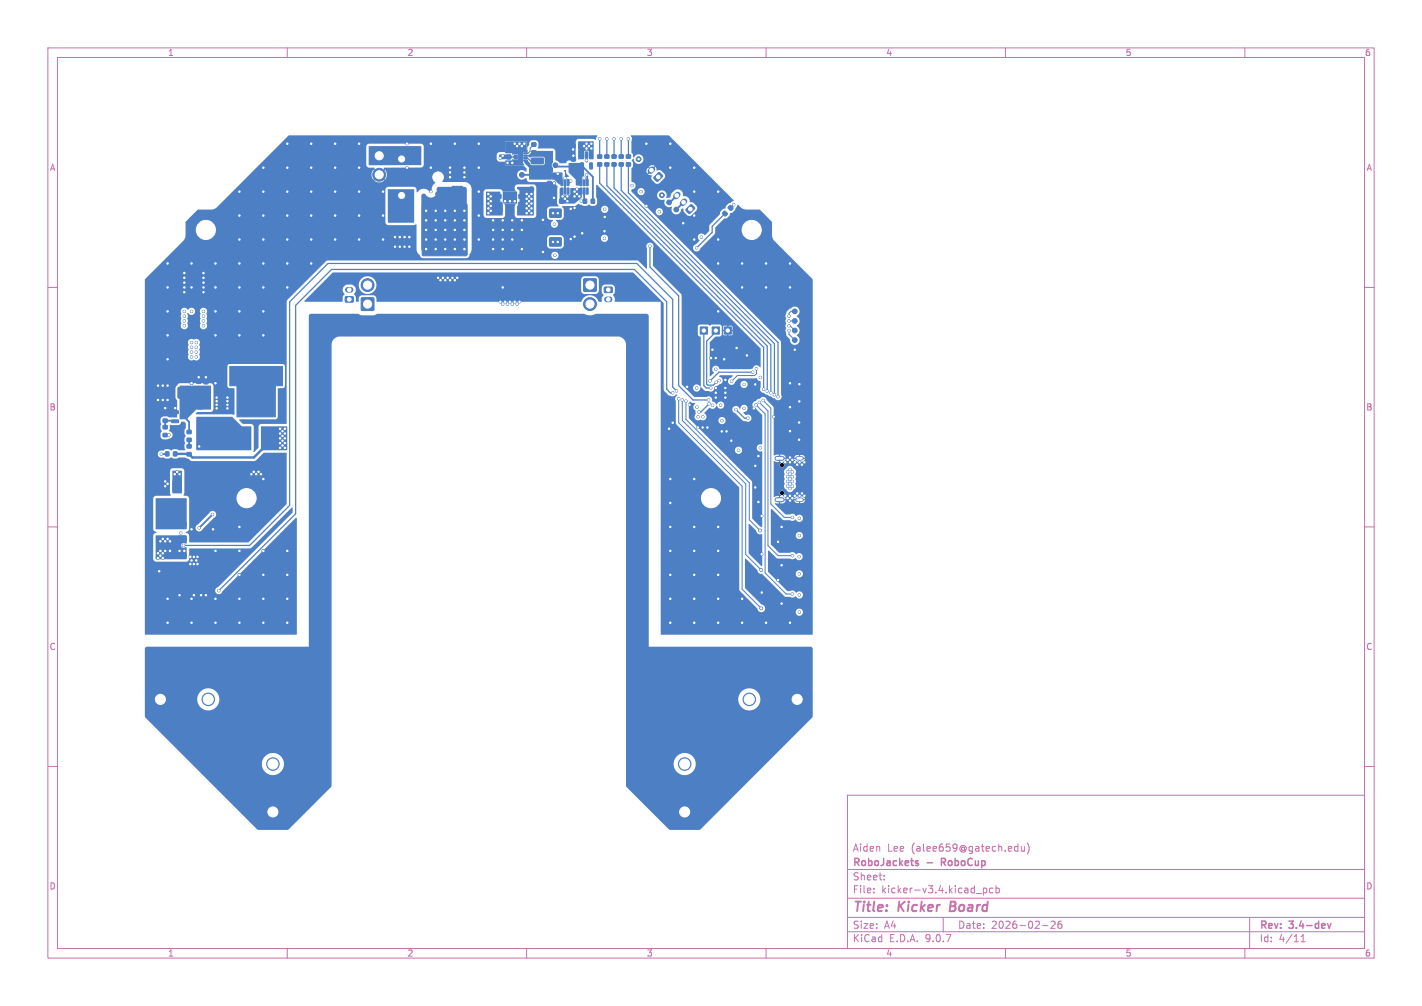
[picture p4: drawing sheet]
<svg xmlns="http://www.w3.org/2000/svg" width="297mm" height="210mm" viewBox="0 0 297 210" stroke-linecap="round" stroke-linejoin="round" font-family="sans-serif">
<defs><g id="words">
<g font-size="2.8" fill="#c872ab">
<text x="178" y="190.9">Title:</text>
<text x="187.7" y="190.9">Kicker</text>
<text x="199.2" y="190.9">Board</text>
</g>
<g font-size="2.1" fill="#c872ab">
<text x="178" y="178">Aiden</text>
<text x="185.3" y="178">Lee</text>
<text x="190.4" y="178">(alee659@gatech.edu)</text>
<text x="178" y="184">Sheet:</text>
<text x="178" y="181.2">RoboJackets</text>
<text x="193.7" y="181.2">-</text>
<text x="197.3" y="181.2">RoboCup</text>
<text x="178" y="186.7">File:</text>
<text x="184.1" y="186.7">kicker-v3.4.kicad_pcb</text>
<text x="178" y="196.9">KiCad</text>
<text x="178" y="194.1">Size:</text>
<text x="184.7" y="194.1">A4</text>
<text x="185.7" y="196.9">E.D.A.</text>
<text x="193.3" y="196.9">9.0.7</text>
<text x="200" y="194.1">Date:</text>
<text x="207" y="194.1">2026-02-26</text>
<text x="263" y="194.3">Rev:</text>
<text x="263" y="196.9">Id:</text>
<text x="267.1" y="196.9">4/11</text>
<text x="269.4" y="194.3">3.4-dev</text>
</g>
<g font-size="1.8" fill="#c872ab">
<text x="35" y="11.9">1</text>
<text x="85" y="11.9">2</text>
<text x="135" y="11.9">3</text>
<text x="185" y="11.9">4</text>
<text x="235" y="11.9">5</text>
<text x="285" y="11.9">6</text>
<text x="10.3" y="35.9">A</text>
<text x="285.4" y="35.9">A</text>
<text x="10.3" y="85.9">B</text>
<text x="285.3" y="85.9">B</text>
<text x="10.3" y="135.9">C</text>
<text x="285.3" y="135.9">C</text>
<text x="10.3" y="185.9">D</text>
<text x="285.3" y="185.9">D</text>
<text x="35" y="199.9">1</text>
<text x="85" y="199.9">2</text>
<text x="135" y="199.9">3</text>
<text x="185" y="199.9">4</text>
<text x="235" y="199.9">5</text>
<text x="285" y="199.9">6</text>
</g>
</g></defs>
<g fill="none" stroke="#c872ab" stroke-width=".21">
<path d="M10 10h277v190h-277zM12 12h273v186h-273zM60 10v2M110 10v2M160 10v2M210 10v2M260 10v2M10 60h2M285 60h2M10 110h2M285 110h2M10 160h2"/>
<path d="M177 166h108v32h-108zM212.2 176.7l.4 .1M212.6 176.2v1.5M212.6 177.6l-.4 .1M213.3 176.7l.1 .9 .3 .1 .3-.1M214 176.7v1M214.5 176a1.72 1.72 0 0 1 0 2.3M285 160h2M60 198v2M110 198v2M160 198v2M177 194.5h108"/>
<path d="M177 191.5h108M177 187.5h108M177 181.5h108M182.5 186.3v.1M182.5 185.5v.1M184.7 183.6v.1M184.7 182.8v.1M197 191.5v3M203.9 186.5h1.1M205.4 185.4v1.5M205.4 185.5l.4-.1 .3 .3-.1 .6h-.6M207.4 185.5l-.4-.1-.3 .3 .1 .6h.6"/>
<path d="M208 185.5l.5-.1 .2 .3-.1 .6h-.6M208 184.9v1.5M210 198v2M217.7 193.2h1.2M219.5 192.4l.6-.1 .3 .4-.9 1.1h.9M221.7 192.3l-.5 .1a1.01 1.01 0 0 0 0 1.4l.5-.1 .1-.5-.3-.3h-.4l-.1 .3M260 198v2M261 191.5v6.5M271.7 196.6h.9M271.7 195.5l.5-.4v1.5"/>
</g>
<path d="M191.6 179.7l.2 .1M196.6 180h.6M197.2 179.2h-.6v1.5M191.6 180.2l.2 .2-.2 .3M277.3 192.8l.3 1 .4-1" fill="none" stroke="#c872ab" stroke-width=".3"/>
<path d="M198.6 188.2l-.3 2h.8" fill="none" stroke="#c872ab" stroke-width=".4"/>
<g fill="#4d7fc4" stroke="#4d7fc4" stroke-width=".21">
<path d="M77.9 31.2h2.6v2.6h-2.6z"/>
<path d="M136.6 37l1.1-1 .7 .7-1.1 1.2-.7-.6z"/>
<path d="M143.3 43.7l1.1-1 .7 .8-1.1 1.1-.7-.6z"/>
<path d="M151.2 68.3h1.6v1.5h-1.6z"/>
<path d="M148.7 68.3h1.5v1.5h-1.5z"/>
<path d="M146.2 68.3h1.6v1.5h-1.6z"/>
<path d="M81.5 50.1l4.3-.1 .2 .1v.7l-.2 .3h-4.1l-.3-.3z"/>
<path d="M88.2 42.7h9.3v10.6h-9.3z"/>
<path d="M81.5 45l4.3-.1 .2 .2v.7l-.2 .2h-4.1l-.3-.2z"/>
<path d="M41.3 83.3l.8-.1 .3 .2v1.8l-.2 .2h-.8l-.2-.2z"/>
<path d="M41.2 87.5h5.7v6.2h-5.7z"/>
<path d="M45.8 83.3l.9-.1 .2 .2 .1 1.8-.2 .2h-.8l-.2-.2z"/>
<path d="M126.3 32.3h.9v.7h-.9z"/>
<path d="M126.3 34h.9v.7h-.9z"/>
<path d="M34.7 115.5h1.5l.2 .2v.7l-.3 .2h-1.3l-.2-.2z"/>
<path d="M34.7 118.5l1.5-.1 .2 .3v.7l-.3 .2-1.3-.1-.2-.2z"/>
<path d="M114.3 36.3h.9v.8h-.9z"/>
<path d="M114.3 37.9h.9v.8h-.9z"/>
<path d="M121.3 31.7l.5 .1v1.2l-.5-.1z"/>
<path d="M122.2 31.7l.6 .1-.1 1.2-.5-.1z"/>
<path d="M123.2 31.7l.5 .1v1.2l-.5-.1z"/>
<path d="M123.2 34l.5 .1v1.2l-.5-.1z"/>
<path d="M121.3 34l.5 .1v1.2l-.5-.1z"/>
<path d="M119.3 34.4h.9v.8h-.9z"/>
<path d="M119.3 32.8h.9v.8h-.9z"/>
<path d="M103.8 40.6h.8v.8h-.8z"/>
<path d="M105.4 40.6h.8v.8h-.8z"/>
<path d="M118.8 49.7h2.4v1.6h-2.4z"/>
<path d="M114.8 49.7h2.4v1.6h-2.4z"/>
<path d="M34.1 90.5h.8v.7h-.8z"/>
<path d="M34.1 88.8h.8v.7h-.8z"/>
<path d="M105.8 32.4h.9v.8h-.9z"/>
<path d="M105.8 30.8h.9v.8h-.9z"/>
<path d="M121.2 37.5h.3v1.3l-.3-.1z"/>
<path d="M121.8 37.5h.4l-.1 1.3-.3-.1z"/>
<path d="M122.5 37.5h.3v1.3l-.3-.1z"/>
<path d="M122.5 39.3h.3v1.2h-.3z"/>
<path d="M121.8 39.3h.4l-.1 1.2h-.3z"/>
<path d="M121.2 39.3h.3v1.2h-.3z"/>
<path d="M130.8 32.3h.9v.7h-.9z"/>
<path d="M130.8 34h.9v.7h-.9z"/>
<path d="M107.4 33.4h.7v.2h-.7z"/>
<path d="M107.4 32.9h.7v.2h-.7z"/>
<path d="M107.4 32.4h.7v.2h-.7z"/>
<path d="M107.4 31.9h.7v.2h-.7z"/>
<path d="M107.4 31.4h.7v.2h-.7z"/>
<path d="M109.4 31.4h.7v.2h-.7z"/>
<path d="M109.4 31.9h.7v.2h-.7z"/>
<path d="M109.4 32.4h.7v.2h-.7z"/>
<path d="M109.4 32.9h.7v.2h-.7z"/>
<path d="M109.4 33.4h.7v.2h-.7z"/>
<path d="M108.3 31.3h.9v2.4h-.9z"/>
<path d="M37.2 115.5h1.5l.2 .2v.7l-.3 .2h-1.3l-.2-.2z"/>
<path d="M37.2 118.5l1.5-.1 .2 .3v.7l-.3 .2-1.3-.1-.2-.2z"/>
<path d="M111 33h2.4l.2 .2v.9l-.3 .1h-2.2l-.2-.2z"/>
<path d="M111 35.8h2.4l.2 .2v.9l-.3 .1h-2.2l-.2-.2z"/>
<path d="M126.2 60l1.6-.1 .1 .3v.7l-.2 .2h-1.4l-.1-.2z"/>
<path d="M120.9 30.1h.8v.8h-.8z"/>
<path d="M119.3 30.1h.8v.8h-.8z"/>
<path d="M72.1 62l1.6-.1 .1 .3v.7l-.2 .2h-1.4l-.1-.2z"/>
<path d="M118.8 43.7h2.4v1.6h-2.4z"/>
<path d="M114.8 43.7h2.4v1.6h-2.4z"/>
<path d="M39.1 91.5h.8v.7h-.8z"/>
<path d="M39.1 89.8h.8v.7h-.8z"/>
<path d="M75.5 62.2h2.6v2.6h-2.6z"/>
<path d="M117.2 37.5h.3v1.3l-.3-.1z"/>
<path d="M117.8 37.5h.4l-.1 1.3-.3-.1z"/>
<path d="M118.5 37.5h.3v1.3l-.3-.1z"/>
<path d="M118.5 39.3h.3v1.2h-.3z"/>
<path d="M117.8 39.3h.4l-.1 1.2h-.3z"/>
<path d="M117.2 39.3h.3v1.2h-.3z"/>
<path d="M54.8 89.3h2.4v4.2h-2.4z"/>
<path d="M49.8 89.3h2.4v4.2h-2.4z"/>
<path d="M48 76.5h11v4h-1.5v6.5h-8v-6.5h-1.5z"/>
<path d="M39.1 94.5h.8v.7h-.8z"/>
<path d="M39.1 92.8h.8v.7h-.8z"/>
<path d="M152.4 42.9h.2l.5 .5-.4 .5-.6-.5z"/>
<path d="M150.9 44.4l.5-.3 .5 .6-.5 .4-.5-.5z"/>
<path d="M37.2 112l1.5-.1 .2 .3v.7l-.3 .2-1.3-.1-.2-.2z"/>
<path d="M37.2 109h1.5l.2 .2v.7l-.3 .2h-1.3l-.2-.2z"/>
<path d="M111.1 31.5h.8v.7h-.8z"/>
<path d="M111.1 29.8h.8v.7h-.8z"/>
<path d="M121.9 58.2h2.6v2.6h-2.6z"/>
<path d="M129.3 32.3h.9v.7h-.9z"/>
<path d="M129.3 34h.9v.7h-.9z"/>
<path d="M124.8 32.3h.9v.7h-.9z"/>
<path d="M124.8 34h.9v.7h-.9z"/>
<path d="M94.4 39h2.2v2.3h-2.2z"/>
<path d="M94.4 34.7h2.2v2.3h-2.2z"/>
<path d="M42.6 80.9h.8v.8h-.8z"/>
<path d="M42.6 79.3h.8v.8h-.8z"/>
<path d="M41.1 81h.8v.7h-.8z"/>
<path d="M41.1 79.3h.8v.7h-.8z"/>
<path d="M123.5 41.6h.7v.8h-.7z"/>
<path d="M121.8 41.6h.7v.8h-.7z"/>
<path d="M36.2 104.3h1.6v2.4h-1.6z"/>
<path d="M36.2 100.3h1.6v2.4h-1.6z"/>
<path d="M127.8 32.3h.9v.7h-.9z"/>
<path d="M127.8 34h.9v.7h-.9z"/>
<path d="M34.1 87.5h.8v.7h-.8z"/>
<path d="M34.1 85.8h.8v.7h-.8z"/>
<path d="M103.8 42.3l.8-.1 .3 .2v1.8l-.2 .2h-.8l-.2-.2z"/>
<path d="M103.7 46.5h5.7v6.2h-5.7z"/>
<path d="M108.3 42.3l.9-.1 .2 .2 .1 1.8-.2 .2h-.8l-.2-.2z"/>
<path d="M116.9 41.6h.8v.8h-.8z"/>
<path d="M115.3 41.6h.8v.8h-.8z"/>
<path d="M108.4 40.6h.8v.8h-.8z"/>
<path d="M106.8 40.6h.8v.8h-.8z"/>
<path d="M32.9 113.4h3.1l.2 .2v.8l-.3 .2h-2.9l-.2-.3z"/>
<path d="M32.9 107.5l3.1-.1 .2 .3v.8l-.3 .2-2.9-.1-.2-.2z"/>
<path d="M36.2 94.3h.7v.9h-.7z"/>
<path d="M34.6 94.3h.7v.9h-.7z"/>
<path d="M32.9 80.9h2.4v2.2h-2.4z"/>
<path d="M37.2 80.9h2.4v2.2h-2.4z"/>
<path d="M35.9 87.7h1.3l.1 .5h-1.4z"/>
<path d="M35.9 85.8h1.3l.1 .5h-1.4z"/>
<path d="M37.7 86.7h1.4l.1 .5-1.4 .1z"/>
<circle cx="79.2" cy="36.5" r="1.35"/>
<circle cx="51.5" cy="104" r="4"/>
<circle cx="43.5" cy="146" r="1.31"/>
<circle cx="33.5" cy="146" r="1.31"/>
<circle cx="43" cy="48" r="4"/>
<circle cx="157" cy="48" r="4"/>
<circle cx="148.5" cy="104" r="4"/>
<circle cx="156.5" cy="146" r="1.31"/>
<circle cx="166.5" cy="146" r="1.31"/>
<circle cx="57" cy="159.5" r="1.31"/>
<circle cx="57" cy="169.5" r="1.31"/>
<circle cx="83.9" cy="40.8" r=".95"/>
<circle cx="83.9" cy="33.2" r=".95"/>
<circle cx="143" cy="159.5" r="1.31"/>
<circle cx="143" cy="169.5" r="1.31"/>
<circle cx="139.7" cy="42.2" r=".5"/>
<circle cx="116" cy="34.5" r=".5"/>
<circle cx="166" cy="67" r=".5"/>
<circle cx="166" cy="65" r=".5"/>
<circle cx="166" cy="69" r=".5"/>
<circle cx="111" cy="39.5" r=".5"/>
<circle cx="76.8" cy="59.5" r="1.35"/>
<circle cx="91.5" cy="40.5" r=".5"/>
<circle cx="166" cy="73" r=".5"/>
<circle cx="141.3" cy="43.8" r=".5"/>
<circle cx="133.4" cy="33.2" r=".5"/>
<circle cx="123.2" cy="63.5" r="1.35"/>
<circle cx="166" cy="71" r=".5"/>
<circle cx="87" cy="32" r=".5"/>
<circle cx="138.2" cy="40.7" r=".5"/>
<circle cx="109" cy="36.5" r=".5"/>
<circle cx="40" cy="71.5" r=".25"/>
<circle cx="40" cy="65" r=".25"/>
<circle cx="40" cy="72.5" r=".25"/>
<circle cx="33" cy="116.5" r=".25"/>
<circle cx="34" cy="116.5" r=".25"/>
<circle cx="102" cy="41.5" r=".25"/>
<circle cx="105" cy="32.5" r=".25"/>
<circle cx="33" cy="115.5" r=".25"/>
<circle cx="91" cy="52" r=".25"/>
<circle cx="33.5" cy="116" r=".25"/>
<circle cx="91" cy="44" r=".25"/>
<circle cx="95" cy="44" r=".25"/>
<circle cx="93" cy="52" r=".25"/>
<circle cx="41" cy="74.5" r=".25"/>
<circle cx="93" cy="50" r=".25"/>
<circle cx="91" cy="50" r=".25"/>
<circle cx="93" cy="46" r=".25"/>
<circle cx="38.5" cy="67" r=".25"/>
<circle cx="97" cy="52" r=".25"/>
<circle cx="102" cy="40.5" r=".25"/>
<circle cx="40" cy="74.5" r=".25"/>
<circle cx="93" cy="48" r=".25"/>
<circle cx="95" cy="50" r=".25"/>
<circle cx="41" cy="72.5" r=".25"/>
<circle cx="33.5" cy="115" r=".25"/>
<circle cx="41" cy="71.5" r=".25"/>
<circle cx="35.5" cy="115" r=".25"/>
<circle cx="104.5" cy="33" r=".25"/>
<circle cx="97" cy="46" r=".25"/>
<circle cx="97" cy="44" r=".25"/>
<circle cx="89" cy="50" r=".25"/>
<circle cx="34" cy="112.5" r=".25"/>
<circle cx="37.5" cy="115" r=".25"/>
<circle cx="34" cy="115.5" r=".25"/>
<circle cx="97" cy="50" r=".25"/>
<circle cx="35" cy="112.5" r=".25"/>
<circle cx="102" cy="43.5" r=".25"/>
<circle cx="42.5" cy="68" r=".25"/>
<circle cx="91" cy="46" r=".25"/>
<circle cx="89" cy="44" r=".25"/>
<circle cx="38.5" cy="65" r=".25"/>
<circle cx="35.5" cy="113" r=".25"/>
<circle cx="91" cy="48" r=".25"/>
<circle cx="40" cy="73.5" r=".25"/>
<circle cx="42.5" cy="66" r=".25"/>
<circle cx="89" cy="48" r=".25"/>
<circle cx="34.5" cy="113" r=".25"/>
<circle cx="102" cy="44.5" r=".25"/>
<circle cx="102" cy="42.5" r=".25"/>
<circle cx="102.5" cy="41" r=".25"/>
<circle cx="93" cy="44" r=".25"/>
<circle cx="95" cy="46" r=".25"/>
<circle cx="38.5" cy="66" r=".25"/>
<circle cx="97" cy="48" r=".25"/>
<circle cx="38.5" cy="68" r=".25"/>
<circle cx="38.5" cy="115" r=".25"/>
<circle cx="95" cy="52" r=".25"/>
<circle cx="89" cy="46" r=".25"/>
<circle cx="42.5" cy="67" r=".25"/>
<circle cx="33.5" cy="113" r=".25"/>
<circle cx="102.5" cy="43" r=".25"/>
<circle cx="95" cy="48" r=".25"/>
<circle cx="41" cy="73.5" r=".25"/>
<circle cx="35.3" cy="90.8" r=".25"/>
<circle cx="102.5" cy="42" r=".25"/>
<circle cx="42.5" cy="65" r=".25"/>
<circle cx="34.5" cy="115" r=".25"/>
<circle cx="102.5" cy="44" r=".25"/>
<circle cx="89" cy="52" r=".25"/>
<circle cx="105" cy="52" r=".25"/>
<circle cx="160" cy="130" r=".3"/>
<circle cx="103" cy="50" r=".25"/>
<circle cx="165" cy="60" r=".25"/>
<circle cx="149.5" cy="81" r=".25"/>
<circle cx="118" cy="37.2" r=".25"/>
<circle cx="142.7" cy="46.6" r=".25"/>
<circle cx="150" cy="50" r=".3"/>
<circle cx="140" cy="115" r=".3"/>
<circle cx="166.5" cy="103" r=".25"/>
<circle cx="60" cy="50" r=".3"/>
<circle cx="107.5" cy="42" r=".25"/>
<circle cx="85" cy="30" r=".25"/>
<circle cx="100" cy="45" r=".3"/>
<circle cx="38.5" cy="57" r=".25"/>
<circle cx="108.5" cy="30" r=".25"/>
<circle cx="45" cy="115" r=".25"/>
<circle cx="70" cy="35" r=".3"/>
<circle cx="36.6" cy="85.2" r=".25"/>
<circle cx="157.5" cy="85.3" r=".25"/>
<circle cx="148.8" cy="73" r=".25"/>
<circle cx="151.5" cy="83" r=".25"/>
<circle cx="75" cy="40" r=".3"/>
<circle cx="42.5" cy="61" r=".25"/>
<circle cx="106" cy="63.5" r=".25"/>
<circle cx="158.4" cy="95.2" r=".3"/>
<circle cx="145" cy="100" r=".3"/>
<circle cx="60" cy="45" r=".3"/>
<circle cx="151.5" cy="81" r=".25"/>
<circle cx="42.5" cy="57" r=".25"/>
<circle cx="126.3" cy="45.3" r=".25"/>
<circle cx="55" cy="65" r=".25"/>
<circle cx="45" cy="60" r=".3"/>
<circle cx="155" cy="55" r=".3"/>
<circle cx="160" cy="60" r=".25"/>
<circle cx="119.7" cy="32.5" r=".25"/>
<circle cx="145" cy="35" r=".3"/>
<circle cx="145" cy="125" r=".3"/>
<circle cx="145" cy="130" r=".3"/>
<circle cx="33" cy="80.5" r=".25"/>
<circle cx="107" cy="34" r=".25"/>
<circle cx="106" cy="34" r=".25"/>
<circle cx="50" cy="110" r=".3"/>
<circle cx="38.5" cy="59" r=".25"/>
<circle cx="150" cy="125" r=".3"/>
<circle cx="65" cy="30" r=".3"/>
<circle cx="50" cy="60" r=".3"/>
<circle cx="106.5" cy="63" r=".25"/>
<circle cx="149.5" cy="82" r=".25"/>
<circle cx="54.5" cy="99" r=".25"/>
<circle cx="55" cy="125" r=".3"/>
<circle cx="37.7" cy="111.2" r=".25"/>
<circle cx="90" cy="40" r=".25"/>
<circle cx="164.5" cy="104" r=".25"/>
<circle cx="109" cy="46" r=".25"/>
<circle cx="94" cy="58.5" r=".25"/>
<circle cx="100" cy="50" r=".3"/>
<circle cx="149.5" cy="74.8" r=".25"/>
<circle cx="65" cy="50" r=".3"/>
<circle cx="34.5" cy="101.5" r=".25"/>
<circle cx="45.2" cy="85.3" r=".25"/>
<circle cx="47.5" cy="85.3" r=".25"/>
<circle cx="166.9" cy="83.8" r=".25"/>
<circle cx="75" cy="35" r=".3"/>
<circle cx="85" cy="35" r=".25"/>
<circle cx="60" cy="30" r=".3"/>
<circle cx="161.6" cy="87" r=".25"/>
<circle cx="108" cy="63.5" r=".25"/>
<circle cx="148.5" cy="74.8" r=".25"/>
<circle cx="107" cy="63.5" r=".25"/>
<circle cx="145" cy="50" r=".25"/>
<circle cx="60" cy="125" r=".3"/>
<circle cx="53" cy="98.5" r=".25"/>
<circle cx="122" cy="37.2" r=".25"/>
<circle cx="109.5" cy="30" r=".25"/>
<circle cx="54" cy="98.5" r=".25"/>
<circle cx="50" cy="50" r=".3"/>
<circle cx="94.5" cy="58" r=".25"/>
<circle cx="149.5" cy="83" r=".25"/>
<circle cx="150.8" cy="90" r=".25"/>
<circle cx="150" cy="130" r=".3"/>
<circle cx="107" cy="50" r=".25"/>
<circle cx="100" cy="30" r=".3"/>
<circle cx="44.5" cy="110.5" r=".25"/>
<circle cx="150" cy="110" r=".3"/>
<circle cx="55" cy="45" r=".3"/>
<circle cx="60" cy="115" r=".3"/>
<circle cx="109" cy="52" r=".25"/>
<circle cx="103" cy="48" r=".25"/>
<circle cx="95" cy="58.5" r=".25"/>
<circle cx="165" cy="130" r=".3"/>
<circle cx="95.5" cy="58" r=".25"/>
<circle cx="40" cy="125" r=".25"/>
<circle cx="70" cy="50" r=".3"/>
<circle cx="145" cy="110" r=".3"/>
<circle cx="158.4" cy="104.8" r=".3"/>
<circle cx="157.7" cy="80.3" r=".25"/>
<circle cx="47.5" cy="83.7" r=".25"/>
<circle cx="115.7" cy="41.3" r=".25"/>
<circle cx="55" cy="50" r=".3"/>
<circle cx="113.4" cy="52.6" r=".25"/>
<circle cx="35" cy="70" r=".25"/>
<circle cx="50" cy="70" r=".3"/>
<circle cx="90" cy="30" r=".3"/>
<circle cx="55" cy="120" r=".3"/>
<circle cx="70" cy="30" r=".3"/>
<circle cx="145" cy="120" r=".3"/>
<circle cx="151.5" cy="79.3" r=".25"/>
<circle cx="60" cy="55" r=".3"/>
<circle cx="35" cy="83.5" r=".25"/>
<circle cx="47.5" cy="84.5" r=".25"/>
<circle cx="93" cy="58.5" r=".25"/>
<circle cx="166" cy="103.5" r=".25"/>
<circle cx="165" cy="80" r=".3"/>
<circle cx="82.5" cy="51.5" r=".25"/>
<circle cx="151.8" cy="90" r=".25"/>
<circle cx="166.9" cy="88.2" r=".25"/>
<circle cx="122.5" cy="33.5" r=".25"/>
<circle cx="37.5" cy="124.2" r=".25"/>
<circle cx="93.5" cy="58" r=".25"/>
<circle cx="55" cy="130" r=".3"/>
<circle cx="115.8" cy="38.3" r=".3"/>
<circle cx="166.9" cy="91.8" r=".25"/>
<circle cx="35" cy="55" r=".3"/>
<circle cx="50" cy="45" r=".3"/>
<circle cx="45.2" cy="83" r=".25"/>
<circle cx="140.5" cy="88.3" r=".25"/>
<circle cx="147.7" cy="89.2" r=".25"/>
<circle cx="84.5" cy="51.5" r=".25"/>
<circle cx="105" cy="48" r=".25"/>
<circle cx="108.5" cy="63" r=".25"/>
<circle cx="84.5" cy="49.5" r=".25"/>
<circle cx="145" cy="45" r=".25"/>
<circle cx="35" cy="65" r=".25"/>
<circle cx="164" cy="96.5" r=".25"/>
<circle cx="40" cy="117" r=".25"/>
<circle cx="45" cy="55" r=".3"/>
<circle cx="35" cy="75" r=".3"/>
<circle cx="41.5" cy="78.7" r=".25"/>
<circle cx="34.5" cy="85.2" r=".25"/>
<circle cx="33" cy="83.5" r=".25"/>
<circle cx="43" cy="78.7" r=".25"/>
<circle cx="126.2" cy="48.2" r=".25"/>
<circle cx="65" cy="45" r=".3"/>
<circle cx="83.5" cy="49.5" r=".25"/>
<circle cx="75" cy="50" r=".3"/>
<circle cx="145" cy="115" r=".3"/>
<circle cx="40.5" cy="124.2" r=".25"/>
<circle cx="159.1" cy="107.7" r=".25"/>
<circle cx="150" cy="55" r=".25"/>
<circle cx="75" cy="45" r=".3"/>
<circle cx="40" cy="60" r=".25"/>
<circle cx="70" cy="45" r=".3"/>
<circle cx="140" cy="110" r=".3"/>
<circle cx="38.5" cy="61" r=".25"/>
<circle cx="163.2" cy="110" r=".3"/>
<circle cx="45" cy="65" r=".25"/>
<circle cx="139.8" cy="89.5" r=".25"/>
<circle cx="160" cy="55" r=".25"/>
<circle cx="121.6" cy="48.7" r=".25"/>
<circle cx="119.2" cy="43.6" r=".25"/>
<circle cx="108" cy="30.5" r=".25"/>
<circle cx="97" cy="37" r=".25"/>
<circle cx="166" cy="96.5" r=".25"/>
<circle cx="140" cy="125" r=".3"/>
<circle cx="166.9" cy="80.2" r=".25"/>
<circle cx="55" cy="70" r=".3"/>
<circle cx="92" cy="58.5" r=".25"/>
<circle cx="165" cy="96.5" r=".25"/>
<circle cx="38.5" cy="58" r=".25"/>
<circle cx="47.5" cy="83" r=".25"/>
<circle cx="155" cy="60" r=".25"/>
<circle cx="53.5" cy="99" r=".25"/>
<circle cx="40" cy="55" r=".25"/>
<circle cx="50" cy="120" r=".3"/>
<circle cx="43" cy="124.2" r=".25"/>
<circle cx="165" cy="103.5" r=".25"/>
<circle cx="39.8" cy="117.7" r=".25"/>
<circle cx="157.8" cy="101.7" r=".3"/>
<circle cx="162.5" cy="121.1" r=".25"/>
<circle cx="55" cy="35" r=".3"/>
<circle cx="140" cy="105" r=".3"/>
<circle cx="85.5" cy="49.5" r=".25"/>
<circle cx="119.2" cy="49.9" r=".25"/>
<circle cx="156" cy="74.2" r=".25"/>
<circle cx="50" cy="125" r=".3"/>
<circle cx="145.7" cy="89.2" r=".25"/>
<circle cx="150" cy="65" r=".25"/>
<circle cx="60" cy="60" r=".3"/>
<circle cx="167" cy="103.5" r=".25"/>
<circle cx="105" cy="63.5" r=".25"/>
<circle cx="80" cy="45" r=".3"/>
<circle cx="140" cy="120" r=".3"/>
<circle cx="35" cy="125" r=".25"/>
<circle cx="167" cy="96.5" r=".25"/>
<circle cx="107.5" cy="63" r=".25"/>
<circle cx="85.5" cy="51.5" r=".25"/>
<circle cx="80" cy="50" r=".3"/>
<circle cx="55" cy="55" r=".3"/>
<circle cx="163.2" cy="126" r=".3"/>
<circle cx="164.5" cy="96" r=".25"/>
<circle cx="166" cy="73" r=".25"/>
<circle cx="60" cy="35" r=".3"/>
<circle cx="120" cy="49.4" r=".25"/>
<circle cx="109" cy="48" r=".25"/>
<circle cx="168" cy="96.5" r=".25"/>
<circle cx="90" cy="35" r=".3"/>
<circle cx="153.8" cy="72.6" r=".25"/>
<circle cx="94" cy="37" r=".25"/>
<circle cx="107.5" cy="30" r=".25"/>
<circle cx="105" cy="60" r=".3"/>
<circle cx="92.5" cy="58" r=".25"/>
<circle cx="144" cy="84.5" r=".25"/>
<circle cx="45" cy="125" r=".25"/>
<circle cx="94" cy="36" r=".25"/>
<circle cx="60" cy="130" r=".3"/>
<circle cx="65" cy="35" r=".3"/>
<circle cx="35" cy="101" r=".25"/>
<circle cx="55" cy="60" r=".3"/>
<circle cx="42.5" cy="59" r=".25"/>
<circle cx="75" cy="30" r=".3"/>
<circle cx="39.7" cy="116.2" r=".25"/>
<circle cx="35" cy="60" r=".3"/>
<circle cx="106.5" cy="42" r=".25"/>
<circle cx="41" cy="117" r=".25"/>
<circle cx="165" cy="85" r=".3"/>
<circle cx="91.5" cy="58" r=".25"/>
<circle cx="35" cy="80.5" r=".25"/>
<circle cx="60" cy="120" r=".3"/>
<circle cx="105.5" cy="63" r=".25"/>
<circle cx="155" cy="125" r=".3"/>
<circle cx="34" cy="83.5" r=".25"/>
<circle cx="45.2" cy="84.5" r=".25"/>
<circle cx="65" cy="55" r=".3"/>
<circle cx="151.2" cy="75" r=".25"/>
<circle cx="113.4" cy="45.9" r=".25"/>
<circle cx="105.5" cy="42" r=".25"/>
<circle cx="165.5" cy="104" r=".25"/>
<circle cx="40.5" cy="117.7" r=".25"/>
<circle cx="45" cy="80" r=".3"/>
<circle cx="151.5" cy="82" r=".25"/>
<circle cx="159.1" cy="115.7" r=".25"/>
<circle cx="50" cy="40" r=".3"/>
<circle cx="40.5" cy="116.2" r=".25"/>
<circle cx="135" cy="30" r=".25"/>
<circle cx="103" cy="52" r=".25"/>
<circle cx="150" cy="120" r=".3"/>
<circle cx="152.8" cy="92" r=".25"/>
<circle cx="165.5" cy="96" r=".25"/>
<circle cx="165" cy="95.5" r=".25"/>
<circle cx="119.7" cy="31.2" r=".25"/>
<circle cx="94" cy="35" r=".25"/>
<circle cx="50" cy="130" r=".3"/>
<circle cx="40" cy="110.5" r=".25"/>
<circle cx="104.5" cy="63" r=".25"/>
<circle cx="146.7" cy="89.2" r=".25"/>
<circle cx="35" cy="130" r=".25"/>
<circle cx="103" cy="46" r=".25"/>
<circle cx="100" cy="40" r=".3"/>
<circle cx="105" cy="50" r=".25"/>
<circle cx="60" cy="40" r=".3"/>
<circle cx="40" cy="130" r=".25"/>
<circle cx="55" cy="40" r=".3"/>
<circle cx="168" cy="103.5" r=".25"/>
<circle cx="107" cy="48" r=".25"/>
<circle cx="82.5" cy="49.5" r=".25"/>
<circle cx="143.5" cy="80.7" r=".25"/>
<circle cx="52.5" cy="99" r=".25"/>
<circle cx="150" cy="115" r=".3"/>
<circle cx="34.5" cy="100.5" r=".25"/>
<circle cx="140" cy="100" r=".3"/>
<circle cx="97" cy="36" r=".25"/>
<circle cx="162.5" cy="113.1" r=".25"/>
<circle cx="33.2" cy="119.3" r=".25"/>
<circle cx="100" cy="35" r=".3"/>
<circle cx="120" cy="43.4" r=".25"/>
<circle cx="109" cy="30.5" r=".25"/>
<circle cx="165" cy="55" r=".25"/>
<circle cx="45" cy="130" r=".25"/>
<circle cx="83.5" cy="51.5" r=".25"/>
<circle cx="50" cy="115" r=".25"/>
<circle cx="42.5" cy="60" r=".25"/>
<circle cx="97" cy="35" r=".25"/>
<circle cx="38.5" cy="60" r=".25"/>
<circle cx="150" cy="40" r=".3"/>
<circle cx="50" cy="55" r=".3"/>
<circle cx="164" cy="103.5" r=".25"/>
<circle cx="50" cy="65" r=".25"/>
<circle cx="65" cy="40" r=".3"/>
<circle cx="45" cy="70" r=".25"/>
<circle cx="70" cy="40" r=".3"/>
<circle cx="95" cy="30" r=".3"/>
<circle cx="155" cy="130" r=".3"/>
<circle cx="159.1" cy="123.7" r=".25"/>
<circle cx="41.2" cy="117.7" r=".25"/>
<circle cx="80" cy="40" r=".3"/>
<circle cx="157.8" cy="97.3" r=".3"/>
<circle cx="163.2" cy="118" r=".3"/>
<circle cx="34" cy="80.5" r=".25"/>
<circle cx="41.2" cy="116.3" r=".25"/>
<circle cx="165" cy="90" r=".3"/>
<circle cx="140" cy="30" r=".25"/>
<circle cx="166.5" cy="97" r=".25"/>
<circle cx="40" cy="80" r=".3"/>
<circle cx="42.5" cy="58" r=".25"/>
<circle cx="140" cy="35" r=".3"/>
<circle cx="135" cy="43" r=".25"/>
<circle cx="145" cy="40" r=".25"/>
<circle cx="45.2" cy="83.8" r=".25"/>
<circle cx="55" cy="115" r=".3"/>
<circle cx="165" cy="104.5" r=".25"/>
<circle cx="42" cy="124.2" r=".25"/>
<circle cx="107" cy="46" r=".25"/>
<circle cx="167.5" cy="97" r=".25"/>
<circle cx="105" cy="46" r=".25"/>
<circle cx="167.5" cy="103" r=".25"/>
<circle cx="140" cy="130" r=".3"/>
<circle cx="55" cy="100" r=".3"/>
<circle cx="122.5" cy="36.5" r=".25"/>
<circle cx="116.5" cy="36.2" r=".25"/>
<circle cx="122" cy="30.5" r=".25"/>
<circle cx="164.5" cy="100.5" r=".25"/>
<circle cx="165" cy="99" r=".25"/>
<circle cx="165" cy="98" r=".25"/>
<circle cx="165" cy="102" r=".25"/>
<circle cx="164.5" cy="101.5" r=".25"/>
<circle cx="164.5" cy="99.5" r=".25"/>
<circle cx="133.4" cy="33.2" r=".25"/>
<circle cx="164.5" cy="98.5" r=".25"/>
<circle cx="165.5" cy="98.5" r=".25"/>
<circle cx="123.5" cy="31" r=".25"/>
<circle cx="165.5" cy="100.5" r=".25"/>
<circle cx="122.5" cy="30" r=".25"/>
<circle cx="165.5" cy="101.5" r=".25"/>
<circle cx="122.5" cy="31" r=".25"/>
<circle cx="123" cy="30.5" r=".25"/>
<circle cx="165.5" cy="99.5" r=".25"/>
<circle cx="165" cy="100" r=".25"/>
<circle cx="123.5" cy="30" r=".25"/>
<circle cx="165" cy="101" r=".25"/>
<circle cx="145.8" cy="87" r=".25"/>
<circle cx="117.5" cy="41" r=".25"/>
<circle cx="132" cy="38.7" r=".25"/>
<circle cx="166.9" cy="111.8" r=".25"/>
<circle cx="118" cy="41.5" r=".25"/>
<circle cx="121" cy="41" r=".25"/>
<circle cx="158.8" cy="78.8" r=".25"/>
<circle cx="149.5" cy="77.1" r=".25"/>
<circle cx="126.3" cy="43.7" r=".25"/>
<circle cx="120.5" cy="39.5" r=".25"/>
<circle cx="126.2" cy="49.7" r=".25"/>
<circle cx="145.5" cy="85" r=".25"/>
<circle cx="120" cy="40" r=".25"/>
<circle cx="118.5" cy="42" r=".25"/>
<circle cx="146.5" cy="49.5" r=".25"/>
<circle cx="158.8" cy="93.5" r=".25"/>
<circle cx="166.9" cy="124.2" r=".25"/>
<circle cx="145.5" cy="81" r=".25"/>
<circle cx="138.2" cy="40.7" r=".3"/>
<circle cx="120" cy="41" r=".25"/>
<circle cx="137.7" cy="44.2" r=".25"/>
<circle cx="133.9" cy="40" r=".25"/>
<circle cx="166.9" cy="116.2" r=".25"/>
<circle cx="166.9" cy="108.2" r=".25"/>
<circle cx="155.4" cy="80.3" r=".25"/>
<circle cx="154.2" cy="94" r=".25"/>
<circle cx="118.5" cy="41" r=".25"/>
<circle cx="146.8" cy="87" r=".25"/>
<circle cx="166.9" cy="127.8" r=".25"/>
<circle cx="155.4" cy="85.3" r=".25"/>
<circle cx="166.9" cy="119.8" r=".25"/>
<circle cx="120.5" cy="40.5" r=".25"/>
<circle cx="150.8" cy="87.8" r=".25"/>
<circle cx="58.5" cy="91.5" r=".25"/>
<circle cx="58.5" cy="92.5" r=".25"/>
<circle cx="58.5" cy="93.5" r=".25"/>
<circle cx="59.5" cy="89.5" r=".25"/>
<circle cx="59" cy="91" r=".25"/>
<circle cx="58.5" cy="89.5" r=".25"/>
<circle cx="59.5" cy="93.5" r=".25"/>
<circle cx="59.5" cy="91.5" r=".25"/>
<circle cx="59" cy="90" r=".25"/>
<circle cx="59" cy="93" r=".25"/>
<circle cx="59.5" cy="90.5" r=".25"/>
<circle cx="59.5" cy="92.5" r=".25"/>
<circle cx="59" cy="92" r=".25"/>
<circle cx="58.5" cy="90.5" r=".25"/>
<circle cx="110.5" cy="43" r=".25"/>
<circle cx="111" cy="44.5" r=".25"/>
<circle cx="110" cy="43.5" r=".25"/>
<circle cx="110" cy="40.5" r=".25"/>
<circle cx="111" cy="43.5" r=".25"/>
<circle cx="110.5" cy="42" r=".25"/>
<circle cx="110" cy="42.5" r=".25"/>
<circle cx="110.5" cy="41" r=".25"/>
<circle cx="111" cy="41.5" r=".25"/>
<circle cx="111" cy="42.5" r=".25"/>
<circle cx="115.8" cy="46.8" r=".25"/>
<circle cx="110" cy="41.5" r=".25"/>
<circle cx="111" cy="40.5" r=".25"/>
<circle cx="115.9" cy="53.3" r=".25"/>
<circle cx="110.5" cy="44" r=".25"/>
<circle cx="110" cy="44.5" r=".25"/>
<circle cx="148.8" cy="84.6" r=".25"/>
<circle cx="150.2" cy="79.4" r=".25"/>
<circle cx="150.5" cy="84.6" r=".25"/>
<circle cx="37.5" cy="99" r=".25"/>
<circle cx="37" cy="98.5" r=".25"/>
<circle cx="36.5" cy="99" r=".25"/>
<circle cx="41.6" cy="93.2" r=".25"/>
<circle cx="33.7" cy="94.8" r=".25"/>
<circle cx="115.5" cy="44.5" r=".25"/>
<circle cx="116.5" cy="44.5" r=".25"/>
<circle cx="115.5" cy="50.5" r=".25"/>
<circle cx="116.5" cy="50.5" r=".25"/>
<circle cx="159" cy="127" r=".3"/>
<circle cx="141.8" cy="83.3" r=".25"/>
<circle cx="159" cy="119" r=".3"/>
<circle cx="142.5" cy="83.5" r=".25"/>
<circle cx="158.7" cy="110.8" r=".3"/>
<circle cx="143.3" cy="83.7" r=".25"/>
<circle cx="125.2" cy="29" r=".25"/>
<circle cx="126.7" cy="29" r=".25"/>
<circle cx="128.2" cy="29" r=".25"/>
<circle cx="129.8" cy="29" r=".25"/>
<circle cx="131.2" cy="29" r=".25"/>
<circle cx="153.2" cy="42.8" r=".25"/>
<circle cx="164.8" cy="69" r=".25"/>
<circle cx="152.8" cy="79.6" r=".25"/>
<circle cx="158" cy="77" r=".25"/>
<circle cx="164.8" cy="68" r=".25"/>
<circle cx="164.8" cy="66" r=".25"/>
<circle cx="148.3" cy="79.6" r=".25"/>
<circle cx="157.2" cy="77.7" r=".25"/>
<circle cx="164.8" cy="67" r=".25"/>
<circle cx="135.8" cy="51.4" r=".25"/>
<circle cx="148" cy="83.5" r=".25"/>
<circle cx="44.4" cy="107.4" r=".25"/>
<circle cx="41.6" cy="110.2" r=".25"/>
<circle cx="119.2" cy="37.8" r=".25"/>
<circle cx="121.4" cy="42" r=".25"/>
<circle cx="45.7" cy="123.3" r=".25"/>
<circle cx="140.5" cy="82" r=".25"/>
<circle cx="38.3" cy="113.9" r=".25"/>
<circle cx="141.3" cy="81.6" r=".25"/>
<circle cx="153.7" cy="85.5" r=".25"/>
<circle cx="156.2" cy="87.3" r=".25"/>
<circle cx="148.1" cy="84.3" r=".25"/>
<circle cx="146" cy="86" r=".25"/>
<circle cx="159.5" cy="81.3" r=".25"/>
<circle cx="160.2" cy="81.6" r=".25"/>
<circle cx="161" cy="82" r=".25"/>
<circle cx="161.8" cy="82.4" r=".25"/>
<circle cx="162.5" cy="82.8" r=".25"/>
<circle cx="145.5" cy="51.8" r=".25"/>
<circle cx="159.4" cy="83.6" r=".25"/>
<circle cx="165.5" cy="108" r=".25"/>
<circle cx="165.5" cy="116" r=".25"/>
<circle cx="158.6" cy="84" r=".25"/>
<circle cx="165.5" cy="124" r=".25"/>
<circle cx="157.9" cy="84.5" r=".25"/>
<circle cx="149.6" cy="79.8" r=".25"/>
<circle cx="148.5" cy="81" r=".25"/>
</g>
<path d="M136.3 35.3l-.4 .4M141.5 40.6l-.3 .4M143 42l-.4 .4M72.7 60.5h.5M126.8 62.5h.5" fill="none" stroke="#4d7fc4" stroke-width="1.2"/>
<path d="M162.3 95.7h1M162.3 104.3h1" fill="none" stroke="#4d7fc4" stroke-width="1.1"/>
<path d="M166.5 95.7h.9M166.5 104.3h.9" fill="none" stroke="#4d7fc4" stroke-width=".9"/>
<g fill="none" stroke="#4d7fc4" stroke-width=".38">
<path d="M109 36.5h2M116 34.5l.3 .3h3.4M118 37.2v2.7M119.2 37.8l-.3 .3h-.3M119.7 30.5v.7M119.7 32.5v.7M121.6 34.6l2.2 2.3v5.1M122 37.2v.9M122 39.9v1.9M122.5 32.4v1.1M122.5 36.5l.1 .2v1.4M115.7 41.3h.1"/>
<path d="M115.7 41.3v.7M120 43.4v1.1M120 49.4v1.1M121.4 42h.8M141.4 40.8l-1.5 1.5M142.8 42.2l-1.6 1.6M153.2 42.8l-.6 .6M41.5 78.8v.9M43 78.8v.9M33.7 94.8h1.2M34.5 90.8h.8M34.5 85.2v1"/>
<path d="M35.3 90.8h.1M36.6 88l-.2-.2h-1.9v1.4M36.6 85.2v.9M38.4 87l1.1 1.1v2.1M39.5 91.8v1.4M44.4 107.4l-2.8 2.8"/>
</g>
<g fill="none" stroke="#4d7fc4" stroke-width=".25">
<path d="M109.7 33h.5l.6 .6h1.4M109.7 32h.5M115.8 38.3h-1.1M125.2 29v3.7M125.2 34.3v4l34.3 34.2v8.8M126.7 29v3.7M126.7 34.3v4.5l33.5 33.5v9.4M128.2 29v3.7M128.2 34.3v5l32.8 32.7v10M129.7 29v3.7M129.7 34.3v5.5l32 32v10.6M131.2 29v3.7"/>
<path d="M131.2 34.3v6l31.3 31.2v11.3M135.8 51.4v4.4l5.9 6v18.7l3 3h3.3M151.4 44.6l-2.7 2.7v1.2l-3.2 3.3M147 69v11.5l.5 .5h.9M149.5 69.3l-1.9 1.9v9l.2 .2h1.2l.6-.6M157.2 77.7h-7.1l-1.8 1.9M140.5 82h-.5l-.7-.7v-18.3l-6.8-6.7h-63.3l-7.5 7.5v43.5l-16 16M141.3 81.6l-.8-.8v-18.3l-7.5-7.5h-64.5l-8 8v42.5l-8.4 8.4h-13.8M148.1 84.3l-1.7 1.7h-.4M153.7 85.5l1.8 1.8h.7"/>
</g>
<g fill="none" stroke="#4d7fc4" stroke-width=".21">
<path d="M111.5 31.8l-.7 .7h-1.1M111.5 30.2l-.8 .8v.6l-.4 .4h-.6M158 77v1l-.4 .4h-3.6l-1.2 1.2M164.8 69v.8l1.2 1.2M164.8 68h.2l1 1M164.8 67h1.2M166 65h-.8l-.4 .4v.6M141.7 83.3v5l13.3 13.2v21.5l4 4M142.5 83.5v4.3l13.2 13.2v14.8l3.3 3.2M143.3 83.8v3.7l13.2 13.3v7.7l2.2 2.3M157.9 84.5l1.9 1.9v33.2l4.4 4.4h1.3M158.6 84l1.8 1.8v28.1l2.1 2.1h3"/>
<path d="M159.4 83.6l1.6 1.6v20l2.8 2.8h1.7"/>
</g>
<path d="M36.6 94.8h2.8M56 92.5l-3 3h-12.8l-.7-.7" fill="none" stroke="#4d7fc4" stroke-width=".51"/>
<g fill="#4d7fc4">
<path d="M105.4 42.5h2.4l-.3 .6v1.9l.3 .4 .3 .1h-3.2l.4-.1 .2-.4z"/>
<path d="M38.8 46.2l2.5-2.4h2.9l.9-.3 3.8-3.9h31.6l.1 7 .5 .4h5.3l.6-.1v5.3l.3 .7 .8 .9 9.3 .1 .4-.2 .2-.3h17.1a.75 .75 0 0 0 1.2 .5 .75 .75 0 0 0 0-1.2 .75 .75 0 0 0-1.2 .5v.2h-17.1l.5-1.4v-11.9h2.5l.1 5a.77 .77 0 0 0 .8 .4l.1 7.5h8v-3.2h4.2l.1 1.7 .2 .2 .4 .2h2.2l.4-.2 .2-.4 .1-1.5h7.7v.2a.75 .75 0 0 0 1.3 .3 .75 .75 0 0 0-.3-1.3 .75 .75 0 0 0-1 .8h-7.7l-.2-.4-.5-.3h-2.3l-.4 .3-.2 .4h-4.2v-4.3h1.5l.5-.5v-5.9l-.2-.4-.4-.2-3.5 .1-.4 .3v.5l.1 .4 .4 .2h-3v.1l-.1-.4-.4-.2h-2.9l-.4 .2-.2 .4h-2.5v-.7a1.51 1.51 0 0 0-1.5-1.4h-4.5l-.1-.1 .2-.4h4.9v-3h-4v3h-.9a1.2 1.2 0 0 0-.6-1.6 1.2 1.2 0 0 0-1.6 .5 1.2 1.2 0 0 0 .5 1.6v.1a1.84 1.84 0 0 0-.7 1.9l-.2 .2-.3-.1a1.58 1.58 0 0 0-2.6 .1l-.2-.8-.5-.4h-5.3l-.4 .2-.2 .4h-31.6l9-9h18.6v3.9l.5 .5h1.2v.3l.5 .5-.2 .2-.5-.6a1.6 1.6 0 0 0 0 2.1l.5-.5 .2 .2-.5 .5a1.6 1.6 0 0 0 2 0l-.5-.5 .2-.2 .5 .5a1.6 1.6 0 0 0 0-2.1l-.5 .6-.2-.2 .5-.5-.1-.2 .2-.1h7.6l.4-.2 .2-.5v-3.7l-.1-.4-.5-.2h-10.8l-.4 .2-.2 .4h-18.6l2.5-2.3h64.2l.2 .1-.4 .8-.5-.2h-3l-.4 .1-.3 .5 .1 3.8-1.6 .1-.6 .6h-1.1l-.5-.5-.5-.1v-2l-.3-.4-3.3-.1 .1-1.1-.2-.4-.4-.2h-.8a.81 .81 0 0 0-.6 1l-.3 .4-.2 .7v-1.9h-4.5v2.2l-1.4 .1-.4 .6 .2 1.1 .5 .3 1.1-.1v.8h3.8l.7 .7v.6h-.2a1.02 1.02 0 0 0-1.5 0 1.02 1.02 0 0 0 0 1.4 1.02 1.02 0 0 0 1.5 0l.2 .1 .2 .5 .4 .2h4.9l1 .9-.2 3.4 .4 .7-1.9 .1-.3 .2-.2 .4-.1 1.5a.74 .74 0 0 0 .7 .7h.5l.1 .1a.81 .81 0 0 0-.4 .8 .81 .81 0 0 0 .5 .7 .75 .75 0 0 0 .9-.4 .75 .75 0 0 0-.3-1v-.2h1l.4-.3 .2-.4-.1-1.4h7.8a.75 .75 0 0 0 1.2 .5 .75 .75 0 0 0 0-1.2 .75 .75 0 0 0-1.2 .5v.2h-7.8l-.3-.7 2.6-.1 .8-.5 1 .5h.7a.59 .59 0 0 1 1 0l.8-.1 .4-.5v-.8l-.2-.4v-2.5l.2-.1 34.1 34.1 .1 3.8-.2 .2a.88 .88 0 0 0-.9-.4 .88 .88 0 0 0-.7 .6l-.3 .2h-6.4a.79 .79 0 0 0-1.1-.7 .79 .79 0 0 0-.4 1.2l.2 .3-.8 .6-.1-7.1 1.2-1.1 1.2-.2 .2-.3v-1.6h.2v.7h.7v.2h-.7l.1 .8 .8 .1v-.7h.2v.7l.8-.1 .1-.8h-.7v-.2h.7v-.7l-.2-.2h-.7v.7h-.2v-.7h-.7l-.2 .2h-.2l-.4-.4h-1.8l-.4 .2-.3-.2-1.7-.1-.4 .3v1.9l.6 .5v10.1l-.2 .2a.77 .77 0 0 0-1.2-.4 .77 .77 0 0 0 .1 1.2 .77 .77 0 0 0 1.1-.4l.2-.3 .8 .8 .9 .1a.93 .93 0 0 0 1.2-.7l.9-.7a.85 .85 0 0 0 .7-.9 .85 .85 0 0 0-.7-.8l.2-.3h2.6v.2l-.3 .3a.76 .76 0 0 0-.6 .9 .76 .76 0 0 0 .9 .6h1.6l.1 .2a.75 .75 0 0 0 1.2 .3 .75 .75 0 0 0-.2-1.3 .75 .75 0 0 0-1.1 .8h-1.6l1.3-1.3 3.7-.1 .3 .5 .6 .2v1.2a.82 .82 0 0 0 .7 1.3l.3 .2 1.9 .9a.79 .79 0 0 0 1.1 .3 .79 .79 0 0 0 .2-1.1v-11.1l-5.1-5.2h6l.2 .4-.2 .4 .2 .6-.2 .4 .2 .6-.2 .4 .2 1 .8 1a1.01 1.01 0 0 0 1.5 1 1.01 1.01 0 0 0 0-1.8l-.1-.2a1.08 1.08 0 0 0 .6-.9 1.08 1.08 0 0 0-.6-1 1.13 1.13 0 0 0 0-2 1.03 1.03 0 0 0 .4-1.5 1.03 1.03 0 0 0-1.6-.1h-.1a1.35 1.35 0 0 0-.9 1.1l-.2 .6h-6l-21.8-21.8h.7l.1 .1a.75 .75 0 0 0 1.2 .4 .75 .75 0 0 0-.2-1.3 .75 .75 0 0 0-1.1 .8h-.7l-3.5-3.5h4.5l.1 .2a1.16 1.16 0 0 0 1.5 .7 1.12 1.12 0 0 0 .2 1.3 1.12 1.12 0 0 0 1.3 .2 1.05 1.05 0 0 0 .7 1.5 1.05 1.05 0 0 0 1.3-1l.4-.2 .2 .8 .7 .7 .3 .1 .5-.1 1-1.1a.74 .74 0 0 0 0-.9l-.6-.7-.7-.1a1.24 1.24 0 0 0-1.4-1.3 1.13 1.13 0 0 0-.6-1.2 1.13 1.13 0 0 0-1.3 .1l-.6 .6-.2 .8-.8 .1a1.03 1.03 0 0 0-.7-1.5 1.03 1.03 0 0 0-1.3 1h-4.5l-.7-.7h1.1l.1 .1a.75 .75 0 0 0 1.2 .4 .75 .75 0 0 0-.2-1.3 .75 .75 0 0 0-1.1 .8h-1.1l-.1-.5a.89 .89 0 0 0 .7-1.3l-.7-.4v-2.3h3.1l.2 .6 .5-.5 .2 .2-.5 .5 .7 .2-.1 .6 .2 .3 .7 .8 .3 .1 .5-.1 1-1.1a.74 .74 0 0 0 0-1l-.8-.7-.8 .1-.2-.8-.5 .6-.2-.2 .6-.6-.5-.1-.6 .2-.2 .1 .4 .4-.2 .2-.3-.4-.4 .6h-3.1v-.5l.3-.4v-.9a.33 .33 0 0 1-.2-.4 .33 .33 0 0 1 .4-.2 1.01 1.01 0 0 0 1.4 .9 1.01 1.01 0 0 0 .3-1.7 1.01 1.01 0 0 0-1.7 .5l-.2-.1v-.6l-.3-.4 .1-2.9-.2-.6h7.9l13.5 13.5v.2l-1.1 .5-.4 .5-.2 .5-.5 .2-.5 .4-.1 .7-2.1 2.1-.2 1.4-.9 .8a.79 .79 0 0 0-1.3-.1 .79 .79 0 0 0 .2 1.2l-.8 .8a.76 .76 0 0 0-.3 1.3 .76 .76 0 0 0 1.3-.4l2.9-3 .2-1.4 1.8-1.9 .7-.1 .4-.5 .2-.5 .5-.2 .5-.4 .5-1.1h.2l.7 .7 .7 .2 3.1 .1 2.5 2.5v2.9l.3 .9 8.2 8.2v74.1l-.1 .1-31.6-.1v-4.5h28.2v.1a.75 .75 0 0 0 1.3 .4 .75 .75 0 0 0-.3-1.3 .75 .75 0 0 0-1 .8h-28.2v-64.9h-9.5l-.1-.2a1.4 1.4 0 0 0-.4-1.3l.4-.5v-1l-.1-.3-.5-.3h-1.4l-.4 .2-.3 .4v1l.3 .7a1.4 1.4 0 0 0-.3 1.3h-.7a1.93 1.93 0 0 0-1.8-1.4 1.93 1.93 0 0 0-1.9 1.4h-42.6l-.1-.9-.3-.3-.4-.2-2.5 .1-.4 .4-.1 .8-.5 .1-.1-.1v-.9l-.4-.6a1.13 1.13 0 0 0 .4-1.2 1.13 1.13 0 0 0-1-.8h-.8a1.17 1.17 0 0 0-.9 .8 1.17 1.17 0 0 0 .4 1.3l-.4 .3-.1 1.2-7.9-.1 3.4-3.5h7.9v.2a1.85 1.85 0 0 0 2.5 1.7 1.85 1.85 0 0 0 .8-2.9h43.2v2.3l.3 .5 .4 .2h2.4l.4-.3 .2-.4v-2.4l-.3-.5-.4-.1h-2.4l-.5 .3-.1 .4h-43.2a1.85 1.85 0 0 0-2-.7 1.85 1.85 0 0 0-1.3 1.7h-7.9l2.6-2.5h62.7l6.3 6.4v18l.2 .4 .9 .9a1.04 1.04 0 0 0 1.5-.2l.3 .1a.9 .9 0 0 0-.3 1.2v4.6l.1 .3 13.1 13.2v21.3l.1 .3 3.7 3.6a.81 .81 0 0 0 .7 .8 .81 .81 0 0 0 .9-.7 .81 .81 0 0 0-.7-.9l-3.5-3.5v-6l.2-.1 2.4 2.5a1.11 1.11 0 0 0 1.1 .8l4.5 4.6 1.8 .3 .5-.3a.78 .78 0 0 0 1.4 .2 .78 .78 0 0 0-.5-1.3l-.7 .3a.94 .94 0 0 0-1.3-.3h-.6l-3.5-3.5h5.3v.1a.75 .75 0 0 0 1.3 .4 .75 .75 0 0 0-.3-1.3 .75 .75 0 0 0-1 .8h-5.3l-.5-.6v-4.3l.2-.1 1.5 1.6 .3 .1h2.6l.6 .2 .5-.3a.77 .77 0 0 0 1 .5 .77 .77 0 0 0 .5-1 .77 .77 0 0 0-1.1-.5l-.3 .1a.79 .79 0 0 0-1.2-.2h-2.3l-1.7-1.8v-1.7h5.2a.75 .75 0 0 0 1.1 .5 .75 .75 0 0 0 0-1.2 .75 .75 0 0 0-1.1 .5v.2h-5.2l.1-5.7 2.3 2.3 1.7 .2a.97 .97 0 0 0 1.1-.2 .79 .79 0 0 0 1.2 .3 .79 .79 0 0 0 .1-1.2 .79 .79 0 0 0-1.3 .1v-.1a.79 .79 0 0 0-1.2-.2h-1l-2.1-2.3h.8v-.5h.2v.5l.8-.1 .4-.6h-.5v-.2h2.7v.2h-.4a.78 .78 0 0 0 1 .6v-.4h.2v.4l.7-.1 .3-.5h-.4v-.2h.4a.78 .78 0 0 0-1-.6v.4h-.2v-.4h-.4l-.4 .2-.2 .4h-1.8l-.2-.4-.4-.3v-.2a.49 .49 0 0 0 .1-.7 .49 .49 0 0 0-.7 0 .49 .49 0 0 0 .3 .8l-.3 .1v.5h-.2v-.5l-1.1 .2v-5.1h2.1l.2 .4-.2 .4 .2 .6-.2 .4 .2 .7a.91 .91 0 0 0 .4 1.3 .85 .85 0 0 0 .9 .3 .85 .85 0 0 0 .7-.5 .92 .92 0 0 0 .2-1.3l.2-1.5-.2-.4a.92 .92 0 0 0-.4-1.4 .85 .85 0 0 0-.9-.3 .85 .85 0 0 0-.7 .5l-.3 .3-.1 .5h-2.1v-2.3l1.1 .2v-.5h.2v.5h.2v.2a.48 .48 0 0 0-.2 .7 .48 .48 0 0 0 .8 0 .48 .48 0 0 0-.2-.7l-.1-.2 .5-.3 .2-.4h-.5v-.2h2.7v.2h-.4a.78 .78 0 0 0 1 .6v-.4h.2v.4l.7-.1 .3-.5h-.4v-.2h.4a.78 .78 0 0 0-1-.6v.4h-.2v-.4h-.4l-.4 .1-.2 .5h-1.8l-.3-.5-.4-.2h-.5v.5h-.2v-.5l-1.1 .1v-9.9l-1.4-1.6a.81 .81 0 0 0-.7-.6 .81 .81 0 0 0-.8 .3l-.5 .1-.3 .3a.82 .82 0 0 0-.7 .8 .82 .82 0 0 0 .6 .9l1.4 1.4-.1 6.1a.79 .79 0 0 0-1.1 .7 .79 .79 0 0 0 1.2 .7v15.7l-.1 .1-.3-.1-1.7-1.7v-7.7l-6.5-6.4h2.9a.75 .75 0 0 0 1.1 .5 .75 .75 0 0 0 0-1.2 .75 .75 0 0 0-1.1 .5v.2h-2.9l-6.2-6.2h5.6a.75 .75 0 0 0 1.2 .5 .75 .75 0 0 0 0-1.2 .75 .75 0 0 0-1.2 .5v.2h-5.6l-.5-.6v-3.1l.2-.4 1.1 .5a.88 .88 0 0 0 .1 1.5v.5a.84 .84 0 0 0-.1 1.2 .84 .84 0 0 0 1.2 .1 .79 .79 0 0 0 1.1-.3 .79 .79 0 0 0-.4-1.1l.6-.6h5.2l.2 .4 2 1.8 .7 .1a.76 .76 0 0 0 1.1-.5 .76 .76 0 0 0-1.1-.8l-.5-.4v-.2a.79 .79 0 0 0 .8-.8 .79 .79 0 0 0-.8-.7 .79 .79 0 0 0-.7 .8h-.2a.76 .76 0 0 0-.8-.5 .76 .76 0 0 0-.7 .8h-5.2l.4-.5a.89 .89 0 0 0 1.5-.3l.1-.1a.76 .76 0 0 0 1.1 .7 .76 .76 0 0 0 .3-1.2 .76 .76 0 0 0-1.3 0l-.2 .2-.3-.4-.5-.2a.84 .84 0 0 0-.3-.9 .84 .84 0 0 0-.9 0h-2.6l-2.6-2.7v-18.6l-6-6.1v-3.7a.76 .76 0 0 0-.7-1.2 .76 .76 0 0 0-.6 1.2l-.1 4.3-1.6-1.6-.3-.1h-64.8l-8.4 8.4v25.6l-5.3 .1-.4 .1-.2 .5v4.3l-1 1-.1-5.5-.4-.4h-1.8l-.8-.8 .1-.2h7.5l.4-.2 .1-.3v-5.8l.1-.2h1.1l.3-.5v-4.1l-.2-.3-.3-.1h-11l-.4 .2-.1 .3v4.2l.4 .3h1l.1 .2-.1 5.4-.5-.1h-7.4l-.1-.2 .4-.3h6.4v-3.5h-2.7v3.5h-1l.4-.2 .2-.4v-4.8l-.2-.4-.5-.2h-6.3l-.4 .2-.6 .8 .1 2.1 .3 .5v3.5h-1.7l-.4-.2h-.7a.69 .69 0 0 0-.7 .7l.2 .9-.2 1 .3 .5-.3 .5 .1 .8 .3 .4h.9a1.23 1.23 0 0 0 1.3-1 .76 .76 0 0 0-.7-.7l-.1-.1 .2-.4v-.6a.22 .22 0 0 1 .1-.3 .22 .22 0 0 1 .3 .1h1.4l.4-.2 .2-.4 .6-.1 .3 .4v.9l-.3 .5v.7a.59 .59 0 0 1 0 1l.2 1-.2 .4 .1 1.1h-1.3l-.4-.2h-.6l-.5 .3-.5-.3h-.6l-.6 .3a.81 .81 0 0 0-1.2 .7 .81 .81 0 0 0 1.2 .7l.5 .2h.7a.59 .59 0 0 1 .9 0h.7l.4-.2h1.4l1.4 .8h13l.4-.2 1.6-1.6 4.8 .1v10.7l-8 7.9h-12.3l-.2-1.6-.6-.5 .6-.4 .1-.4h1.3a.76 .76 0 0 0 .7 .6 .76 .76 0 0 0 .8-.4l2.4-2.4a.76 .76 0 0 0 .2-1.3 .76 .76 0 0 0-1.2 .3l-2.7 2.6-.2 .6h-1.3v-6.3l-.3-.4-.8-.1-.1-.1 .2-.5v-4.7l-.3-.4-.3-.1h-1.8l-.4 .2-.2 .5v4.5l.2 .5-3.2 .1-.5 .5v6.4l.2 .4 .5 .3-.5 .3-.2 .5v4.7l.1 .4 .5 .3 6.5-.1 .4-.4v-2.2l.1-.1h12.7l8.6-8.5 .2 .1v.9l-15.5 15.5a.77 .77 0 0 0-.4 1.3 .77 .77 0 0 0 1.3-.4l15.3-15.3h.2l-.1 24.4-31.6-.1v-48.4h5.2v-4h-3v4h-2.2v-12.4h8.9l.2 .4-.2 .4 .2 .6-.2 .4 .2 .5a.85 .85 0 0 0 .1 1.1 .85 .85 0 0 0 1.1 .1 .8 .8 0 0 0 1-.1 .8 .8 0 0 0 0-1.1l.2-1.5-.2-.4a.81 .81 0 0 0-.1-1.1 .81 .81 0 0 0-1.1 0 .75 .75 0 0 0-.8-.1 .75 .75 0 0 0-.4 .8h-8.9v-6.5h7.4l.2 .4-.2 .4 .2 .6-.2 .4 .2 .5a.8 .8 0 0 0 0 1.1 .8 .8 0 0 0 1.2 0 .8 .8 0 0 0 0-1.1l.2-1.5-.2-.4 .2-.2a.79 .79 0 0 0 .8 .4 .79 .79 0 0 0 .7-.6h.9l.2 .4-.2 .4 .2 .6-.2 .4 .2 .5a.8 .8 0 0 0 0 1.1 .8 .8 0 0 0 1.2 0 .8 .8 0 0 0 0-1.1l.2-.3-.2-.6 .2-.4-.2-.5a.78 .78 0 0 0-.3-1.3 .78 .78 0 0 0-1.1 .8h-.9v-.2a.81 .81 0 0 0-.7-.6 .81 .81 0 0 0-.9 .4 .78 .78 0 0 0-.9-.4 .78 .78 0 0 0-.6 .8h-7.4v-6.8l6.3-6.3h49.4v-2.7h-4.5v2.7h-44.9l1.7-1.8 .4-.6z"/>
<path d="M156.4 109.4h.2l1.3 1.4a.89 .89 0 0 0 1.3 .7v6.6l-.1 .1-2.8-2.7z"/>
<path d="M117.8 35.5h.4l.1 .7 .5 .5v.2l-.8 .1v-1z"/>
<path d="M122.4 33.5l.4 .2-.2 .3-.3-.3z"/>
<path d="M37.5 80.6l6.5-.1 .1 4.9-3.1 .1-2 2h-1.4z"/>
<path d="M104.3 32.3h2.3a.46 .46 0 0 0 .4 .3 .46 .46 0 0 0 .5-.2l.5 .1v.5l-.1 .1h-.5a.41 .41 0 0 0-.5-.2 .41 .41 0 0 0-.3 .3h-2.3z"/>
<path d="M118.8 34.1h3.2v2.5l-.5 .7-.1 1.4h-1.1l-.1-1.2-1.4-1.5z"/>
<path d="M93.5 34.5h4v3h-4z"/>
<path d="M105 40h3v2.5h-2.9l-.1-.4z"/>
<path d="M102 45.5h8v7.5h-8z"/>
<path d="M115.2 36h2.2l.1 2.4-.8 .1-.9-1h-.6z"/>
<path d="M81.5 49.3h4.5v2.7h-4.5z"/>
<path d="M36 98.3h2l-.1 4.7-1.9-.1z"/>
<path d="M116.9 39.3h.6v1.2l.2 .2 1.1 .1 .3-.2 .1-1.3h2.3v2l-1.5 1.2h-3.1z"/>
<path d="M101.5 40.1h3v2l.2 .6 .3 .4-.1 1.9-3.4-.1z"/>
<path d="M32.5 104.1l6.4-.1 .1 6.4-6.4 .1z"/>
<path d="M105.5 29.5h4.5v2.1h-.6a.48 .48 0 0 0-.2 .7l-.1 1.3 .4 .9h-4v-1h1.5v-.4l.4 .3h.7l.3-.3v-.7l-.3-.3h-.7l-.4 .3v-.4h-1.5z"/>
<path d="M45 82.5h2.7v3.5h-2.7z"/>
<path d="M120.8 29.6l3.1-.1 .1 3.7h-1v-1.5l-.2-.2-.5-.1-.3 .3v1.5h-1.2z"/>
<path d="M54.5 89.1l5.4-.1 .1 4.9-5.4 .1z"/>
<path d="M88.2 40.5a.72 .72 0 0 1 1 .5 1.31 1.31 0 0 0 1.6 0 1.31 1.31 0 0 0 .4-1.6l.5-.4h5.3l.5 .3v12.7l-.3 .5h-8.7l-.4-.2-.1-.3v-11.1z"/>
<path d="M77 30.6l10.9-.1 .1 3.9-10.9 .1z"/>
<path d="M41 87.1l7.4-.1 2.1 2h1.9l.1 4.9-11.4 .1z"/>
<path d="M108 39.1h3.5l-.1 5.9-3.4-.1v-1.8l.4-.3 .1-.3v-2.6l-.5-.5z"/>
<path d="M32.5 111.8h6.4l.1 .1-.1 1.6a.86 .86 0 0 0-1.1 .3 .51 .51 0 0 0 .3 .5 .51 .51 0 0 0 .6 0l.3 .1-.1 2.3h-6.3z"/>
<path d="M32.5 80h3v4h-3z"/>
<path d="M110.2 32.4l.3-.1 .7-.8h4.2l.1 2.5a.81 .81 0 0 0 0 1.1v.9h-.3v1.5h-4.6l-.1-2.5-1-1v-.6h.6l1 1.1h2.3l.4-.4v-.9l-.1-.3-.3-.2h-2.3l-.4 .2-.5-.3z"/>
<path d="M81 39.6h5.5l-.1 6.9-5.4-.1z"/>
<path d="M64.7 65.6l.3-.1h9.7l.8 .3h2.4l1-.3h43.1a2.65 2.65 0 0 0 2.6 0h10.4l.4 .2 .1 .2v69.1h33.8l.2 .1 .2 .3v14.4l-23.5 23.4h-6.5l-8.9-9v-4.9h9.9a2.31 2.31 0 0 0 3.2 2.3 2.31 2.31 0 0 0 .5-3.9 2.31 2.31 0 0 0-3.7 1.3v.3h-9.9v-13.5h23.4a2.31 2.31 0 0 0 3.2 2.3 2.31 2.31 0 0 0 .5-3.9 2.31 2.31 0 0 0-3.7 1.3v.3h-23.4l-.1-74.2a1.74 1.74 0 0 0-1.6-1.4h-58.1a1.75 1.75 0 0 0-1.8 1.7v92.2l-9 9.1h-6.2l-.3-.1-13.8-13.8h14.8a2.31 2.31 0 0 0 3.2 2.3 2.31 2.31 0 0 0 .5-3.9 2.31 2.31 0 0 0-3.7 1.3v.3h-14.8l-9.6-9.7v-3.8h10.9v.4a2.31 2.31 0 0 0 3.5 1.8 2.31 2.31 0 0 0 0-4 2.31 2.31 0 0 0-3.5 1.8h-10.9v-10.3l.1-.4 .3-.1h33.8v-69z"/>
</g>
<g fill="#fff" stroke="#fff" stroke-width=".21">
<circle cx="40" cy="71.5" r=".15"/>
<circle cx="40" cy="65" r=".15"/>
<circle cx="40" cy="72.5" r=".15"/>
<circle cx="33" cy="116.5" r=".15"/>
<circle cx="34" cy="116.5" r=".15"/>
<circle cx="102" cy="41.5" r=".15"/>
<circle cx="105" cy="32.5" r=".15"/>
<circle cx="33" cy="115.5" r=".15"/>
<circle cx="91" cy="52" r=".15"/>
<circle cx="33.5" cy="116" r=".15"/>
<circle cx="91" cy="44" r=".15"/>
<circle cx="95" cy="44" r=".15"/>
<circle cx="93" cy="52" r=".15"/>
<circle cx="41" cy="74.5" r=".15"/>
<circle cx="93" cy="50" r=".15"/>
<circle cx="91" cy="50" r=".15"/>
<circle cx="93" cy="46" r=".15"/>
<circle cx="38.5" cy="67" r=".15"/>
<circle cx="97" cy="52" r=".15"/>
<circle cx="102" cy="40.5" r=".15"/>
<circle cx="40" cy="74.5" r=".15"/>
<circle cx="93" cy="48" r=".15"/>
<circle cx="95" cy="50" r=".15"/>
<circle cx="41" cy="72.5" r=".15"/>
<circle cx="33.5" cy="115" r=".15"/>
<circle cx="41" cy="71.5" r=".15"/>
<circle cx="35.5" cy="115" r=".15"/>
<circle cx="104.5" cy="33" r=".15"/>
<circle cx="97" cy="46" r=".15"/>
<circle cx="97" cy="44" r=".15"/>
<circle cx="89" cy="50" r=".15"/>
<circle cx="34" cy="112.5" r=".15"/>
<circle cx="37.5" cy="115" r=".15"/>
<circle cx="34" cy="115.5" r=".15"/>
<circle cx="97" cy="50" r=".15"/>
<circle cx="35" cy="112.5" r=".15"/>
<circle cx="102" cy="43.5" r=".15"/>
<circle cx="42.5" cy="68" r=".15"/>
<circle cx="91" cy="46" r=".15"/>
<circle cx="89" cy="44" r=".15"/>
<circle cx="38.5" cy="65" r=".15"/>
<circle cx="35.5" cy="113" r=".15"/>
<circle cx="91" cy="48" r=".15"/>
<circle cx="40" cy="73.5" r=".15"/>
<circle cx="42.5" cy="66" r=".15"/>
<circle cx="89" cy="48" r=".15"/>
<circle cx="34.5" cy="113" r=".15"/>
<circle cx="102" cy="44.5" r=".15"/>
<circle cx="102" cy="42.5" r=".15"/>
<circle cx="102.5" cy="41" r=".15"/>
<circle cx="93" cy="44" r=".15"/>
<circle cx="95" cy="46" r=".15"/>
<circle cx="38.5" cy="66" r=".15"/>
<circle cx="97" cy="48" r=".15"/>
<circle cx="38.5" cy="68" r=".15"/>
<circle cx="38.5" cy="115" r=".15"/>
<circle cx="95" cy="52" r=".15"/>
<circle cx="89" cy="46" r=".15"/>
<circle cx="42.5" cy="67" r=".15"/>
<circle cx="33.5" cy="113" r=".15"/>
<circle cx="102.5" cy="43" r=".15"/>
<circle cx="95" cy="48" r=".15"/>
<circle cx="41" cy="73.5" r=".15"/>
<circle cx="35.3" cy="90.8" r=".15"/>
<circle cx="102.5" cy="42" r=".15"/>
<circle cx="42.5" cy="65" r=".15"/>
<circle cx="34.5" cy="115" r=".15"/>
<circle cx="102.5" cy="44" r=".15"/>
<circle cx="89" cy="52" r=".15"/>
<circle cx="105" cy="52" r=".15"/>
<circle cx="160" cy="130" r=".15"/>
<circle cx="103" cy="50" r=".15"/>
<circle cx="165" cy="60" r=".15"/>
<circle cx="149.5" cy="81" r=".15"/>
<circle cx="118" cy="37.2" r=".15"/>
<circle cx="142.7" cy="46.6" r=".15"/>
<circle cx="150" cy="50" r=".15"/>
<circle cx="140" cy="115" r=".15"/>
<circle cx="166.5" cy="103" r=".15"/>
<circle cx="60" cy="50" r=".15"/>
<circle cx="107.5" cy="42" r=".15"/>
<circle cx="85" cy="30" r=".15"/>
<circle cx="100" cy="45" r=".15"/>
<circle cx="38.5" cy="57" r=".15"/>
<circle cx="108.5" cy="30" r=".15"/>
<circle cx="45" cy="115" r=".15"/>
<circle cx="70" cy="35" r=".15"/>
<circle cx="36.6" cy="85.2" r=".15"/>
<circle cx="157.4" cy="85.2" r=".15"/>
<circle cx="148.8" cy="73" r=".15"/>
<circle cx="151.5" cy="83" r=".15"/>
<circle cx="75" cy="40" r=".15"/>
<circle cx="42.5" cy="61" r=".15"/>
<circle cx="106" cy="63.5" r=".15"/>
<circle cx="158.4" cy="95.2" r=".15"/>
<circle cx="145" cy="100" r=".15"/>
<circle cx="60" cy="45" r=".15"/>
<circle cx="151.5" cy="81" r=".15"/>
<circle cx="42.5" cy="57" r=".15"/>
<circle cx="126.3" cy="45.3" r=".15"/>
<circle cx="55" cy="65" r=".15"/>
<circle cx="45" cy="60" r=".15"/>
<circle cx="155" cy="55" r=".15"/>
<circle cx="160" cy="60" r=".15"/>
<circle cx="119.7" cy="32.5" r=".15"/>
<circle cx="145" cy="35" r=".15"/>
<circle cx="145" cy="125" r=".15"/>
<circle cx="145" cy="130" r=".15"/>
<circle cx="33" cy="80.5" r=".15"/>
<circle cx="107" cy="34" r=".15"/>
<circle cx="106" cy="34" r=".15"/>
<circle cx="50" cy="110" r=".15"/>
<circle cx="38.5" cy="59" r=".15"/>
<circle cx="150" cy="125" r=".15"/>
<circle cx="65" cy="30" r=".15"/>
<circle cx="50" cy="60" r=".15"/>
<circle cx="106.5" cy="63" r=".15"/>
<circle cx="149.5" cy="82" r=".15"/>
<circle cx="54.5" cy="99" r=".15"/>
<circle cx="55" cy="125" r=".15"/>
<circle cx="37.7" cy="111.3" r=".15"/>
<circle cx="90" cy="40" r=".15"/>
<circle cx="164.5" cy="104" r=".15"/>
<circle cx="109" cy="46" r=".15"/>
<circle cx="94" cy="58.5" r=".15"/>
<circle cx="100" cy="50" r=".15"/>
<circle cx="149.5" cy="74.8" r=".15"/>
<circle cx="65" cy="50" r=".15"/>
<circle cx="34.5" cy="101.5" r=".15"/>
<circle cx="45.2" cy="85.2" r=".15"/>
<circle cx="47.5" cy="85.2" r=".15"/>
<circle cx="166.9" cy="83.8" r=".15"/>
<circle cx="75" cy="35" r=".15"/>
<circle cx="85" cy="35" r=".15"/>
<circle cx="60" cy="30" r=".15"/>
<circle cx="161.6" cy="87" r=".15"/>
<circle cx="108" cy="63.5" r=".15"/>
<circle cx="148.5" cy="74.8" r=".15"/>
<circle cx="107" cy="63.5" r=".15"/>
<circle cx="145" cy="50" r=".15"/>
<circle cx="60" cy="125" r=".15"/>
<circle cx="53" cy="98.5" r=".15"/>
<circle cx="122" cy="37.2" r=".15"/>
<circle cx="109.5" cy="30" r=".15"/>
<circle cx="54" cy="98.5" r=".15"/>
<circle cx="50" cy="50" r=".15"/>
<circle cx="94.5" cy="58" r=".15"/>
<circle cx="149.5" cy="83" r=".15"/>
<circle cx="150.7" cy="90" r=".15"/>
<circle cx="150" cy="130" r=".15"/>
<circle cx="107" cy="50" r=".15"/>
<circle cx="100" cy="30" r=".15"/>
<circle cx="44.5" cy="110.5" r=".15"/>
<circle cx="150" cy="110" r=".15"/>
<circle cx="55" cy="45" r=".15"/>
<circle cx="60" cy="115" r=".15"/>
<circle cx="109" cy="52" r=".15"/>
<circle cx="103" cy="48" r=".15"/>
<circle cx="95" cy="58.5" r=".15"/>
<circle cx="165" cy="130" r=".15"/>
<circle cx="95.5" cy="58" r=".15"/>
<circle cx="40" cy="125" r=".15"/>
<circle cx="70" cy="50" r=".15"/>
<circle cx="145" cy="110" r=".15"/>
<circle cx="158.4" cy="104.8" r=".15"/>
<circle cx="157.7" cy="80.2" r=".15"/>
<circle cx="47.5" cy="83.8" r=".15"/>
<circle cx="115.7" cy="41.3" r=".15"/>
<circle cx="55" cy="50" r=".15"/>
<circle cx="113.4" cy="52.6" r=".15"/>
<circle cx="35" cy="70" r=".15"/>
<circle cx="50" cy="70" r=".15"/>
<circle cx="90" cy="30" r=".15"/>
<circle cx="55" cy="120" r=".15"/>
<circle cx="70" cy="30" r=".15"/>
<circle cx="145" cy="120" r=".15"/>
<circle cx="151.5" cy="79.3" r=".15"/>
<circle cx="60" cy="55" r=".15"/>
<circle cx="35" cy="83.5" r=".15"/>
<circle cx="47.5" cy="84.5" r=".15"/>
<circle cx="93" cy="58.5" r=".15"/>
<circle cx="166" cy="103.5" r=".15"/>
<circle cx="165" cy="80" r=".15"/>
<circle cx="82.5" cy="51.5" r=".15"/>
<circle cx="151.7" cy="90" r=".15"/>
<circle cx="166.9" cy="88.2" r=".15"/>
<circle cx="122.5" cy="33.5" r=".15"/>
<circle cx="37.5" cy="124.3" r=".15"/>
<circle cx="93.5" cy="58" r=".15"/>
<circle cx="55" cy="130" r=".15"/>
<circle cx="115.7" cy="38.2" r=".15"/>
<circle cx="166.9" cy="91.8" r=".15"/>
<circle cx="35" cy="55" r=".15"/>
<circle cx="50" cy="45" r=".15"/>
<circle cx="45.2" cy="83" r=".15"/>
<circle cx="140.5" cy="88.2" r=".15"/>
<circle cx="147.7" cy="89.2" r=".15"/>
<circle cx="84.5" cy="51.5" r=".15"/>
<circle cx="105" cy="48" r=".15"/>
<circle cx="108.5" cy="63" r=".15"/>
<circle cx="84.5" cy="49.5" r=".15"/>
<circle cx="145" cy="45" r=".15"/>
<circle cx="35" cy="65" r=".15"/>
<circle cx="164" cy="96.5" r=".15"/>
<circle cx="40" cy="117" r=".15"/>
<circle cx="45" cy="55" r=".15"/>
<circle cx="35" cy="75" r=".15"/>
<circle cx="41.5" cy="78.8" r=".15"/>
<circle cx="34.5" cy="85.2" r=".15"/>
<circle cx="33" cy="83.5" r=".15"/>
<circle cx="43" cy="78.7" r=".15"/>
<circle cx="126.3" cy="48.2" r=".15"/>
<circle cx="65" cy="45" r=".15"/>
<circle cx="83.5" cy="49.5" r=".15"/>
<circle cx="75" cy="50" r=".15"/>
<circle cx="145" cy="115" r=".15"/>
<circle cx="40.5" cy="124.3" r=".15"/>
<circle cx="159.1" cy="107.7" r=".15"/>
<circle cx="150" cy="55" r=".15"/>
<circle cx="75" cy="45" r=".15"/>
<circle cx="40" cy="60" r=".15"/>
<circle cx="70" cy="45" r=".15"/>
<circle cx="140" cy="110" r=".15"/>
<circle cx="38.5" cy="61" r=".15"/>
<circle cx="163.2" cy="110" r=".15"/>
<circle cx="45" cy="65" r=".15"/>
<circle cx="139.7" cy="89.5" r=".15"/>
<circle cx="160" cy="55" r=".15"/>
<circle cx="121.6" cy="48.7" r=".15"/>
<circle cx="119.2" cy="43.6" r=".15"/>
<circle cx="108" cy="30.5" r=".15"/>
<circle cx="97" cy="37" r=".15"/>
<circle cx="166" cy="96.5" r=".15"/>
<circle cx="140" cy="125" r=".15"/>
<circle cx="167" cy="80.2" r=".15"/>
<circle cx="55" cy="70" r=".15"/>
<circle cx="92" cy="58.5" r=".15"/>
<circle cx="165" cy="96.5" r=".15"/>
<circle cx="38.5" cy="58" r=".15"/>
<circle cx="47.5" cy="83" r=".15"/>
<circle cx="155" cy="60" r=".15"/>
<circle cx="53.5" cy="99" r=".15"/>
<circle cx="40" cy="55" r=".15"/>
<circle cx="50" cy="120" r=".15"/>
<circle cx="43" cy="124.3" r=".15"/>
<circle cx="165" cy="103.5" r=".15"/>
<circle cx="39.8" cy="117.7" r=".15"/>
<circle cx="157.7" cy="101.8" r=".15"/>
<circle cx="162.5" cy="121.1" r=".15"/>
<circle cx="55" cy="35" r=".15"/>
<circle cx="140" cy="105" r=".15"/>
<circle cx="85.5" cy="49.5" r=".15"/>
<circle cx="119.2" cy="49.9" r=".15"/>
<circle cx="156" cy="74.2" r=".15"/>
<circle cx="50" cy="125" r=".15"/>
<circle cx="145.7" cy="89.2" r=".15"/>
<circle cx="150" cy="65" r=".15"/>
<circle cx="60" cy="60" r=".15"/>
<circle cx="167" cy="103.5" r=".15"/>
<circle cx="105" cy="63.5" r=".15"/>
<circle cx="80" cy="45" r=".15"/>
<circle cx="140" cy="120" r=".15"/>
<circle cx="35" cy="125" r=".15"/>
<circle cx="167" cy="96.5" r=".15"/>
<circle cx="107.5" cy="63" r=".15"/>
<circle cx="85.5" cy="51.5" r=".15"/>
<circle cx="80" cy="50" r=".15"/>
<circle cx="55" cy="55" r=".15"/>
<circle cx="163.3" cy="126" r=".15"/>
<circle cx="164.5" cy="96" r=".15"/>
<circle cx="166" cy="73" r=".15"/>
<circle cx="60" cy="35" r=".15"/>
<circle cx="120" cy="49.4" r=".15"/>
<circle cx="109" cy="48" r=".15"/>
<circle cx="168" cy="96.5" r=".15"/>
<circle cx="90" cy="35" r=".15"/>
<circle cx="153.8" cy="72.6" r=".15"/>
<circle cx="94" cy="37" r=".15"/>
<circle cx="107.5" cy="30" r=".15"/>
<circle cx="105" cy="60" r=".15"/>
<circle cx="92.5" cy="58" r=".15"/>
<circle cx="144" cy="84.5" r=".15"/>
<circle cx="45" cy="125" r=".15"/>
<circle cx="94" cy="36" r=".15"/>
<circle cx="60" cy="130" r=".15"/>
<circle cx="65" cy="35" r=".15"/>
<circle cx="35" cy="101" r=".15"/>
<circle cx="55" cy="60" r=".15"/>
<circle cx="42.5" cy="59" r=".15"/>
<circle cx="75" cy="30" r=".15"/>
<circle cx="39.8" cy="116.3" r=".15"/>
<circle cx="35" cy="60" r=".15"/>
<circle cx="106.5" cy="42" r=".15"/>
<circle cx="41" cy="117" r=".15"/>
<circle cx="165" cy="85" r=".15"/>
<circle cx="91.5" cy="58" r=".15"/>
<circle cx="35" cy="80.5" r=".15"/>
<circle cx="60" cy="120" r=".15"/>
<circle cx="105.5" cy="63" r=".15"/>
<circle cx="155" cy="125" r=".15"/>
<circle cx="34" cy="83.5" r=".15"/>
<circle cx="45.2" cy="84.5" r=".15"/>
<circle cx="65" cy="55" r=".15"/>
<circle cx="151.2" cy="75" r=".15"/>
<circle cx="113.4" cy="45.9" r=".15"/>
<circle cx="105.5" cy="42" r=".15"/>
<circle cx="165.5" cy="104" r=".15"/>
<circle cx="40.5" cy="117.7" r=".15"/>
<circle cx="45" cy="80" r=".15"/>
<circle cx="151.5" cy="82" r=".15"/>
<circle cx="159.1" cy="115.7" r=".15"/>
<circle cx="50" cy="40" r=".15"/>
<circle cx="40.5" cy="116.3" r=".15"/>
<circle cx="135" cy="30" r=".15"/>
<circle cx="103" cy="52" r=".15"/>
<circle cx="150" cy="120" r=".15"/>
<circle cx="152.7" cy="92" r=".15"/>
<circle cx="165.5" cy="96" r=".15"/>
<circle cx="165" cy="95.5" r=".15"/>
<circle cx="119.7" cy="31.2" r=".15"/>
<circle cx="94" cy="35" r=".15"/>
<circle cx="50" cy="130" r=".15"/>
<circle cx="40" cy="110.5" r=".15"/>
<circle cx="104.5" cy="63" r=".15"/>
<circle cx="146.7" cy="89.2" r=".15"/>
<circle cx="35" cy="130" r=".15"/>
<circle cx="103" cy="46" r=".15"/>
<circle cx="100" cy="40" r=".15"/>
<circle cx="105" cy="50" r=".15"/>
<circle cx="60" cy="40" r=".15"/>
<circle cx="40" cy="130" r=".15"/>
<circle cx="55" cy="40" r=".15"/>
<circle cx="168" cy="103.5" r=".15"/>
<circle cx="107" cy="48" r=".15"/>
<circle cx="82.5" cy="49.5" r=".15"/>
<circle cx="143.5" cy="80.8" r=".15"/>
<circle cx="52.5" cy="99" r=".15"/>
<circle cx="150" cy="115" r=".15"/>
<circle cx="34.5" cy="100.5" r=".15"/>
<circle cx="140" cy="100" r=".15"/>
<circle cx="97" cy="36" r=".15"/>
<circle cx="162.5" cy="113.1" r=".15"/>
<circle cx="33.2" cy="119.3" r=".15"/>
<circle cx="100" cy="35" r=".15"/>
<circle cx="120" cy="43.4" r=".15"/>
<circle cx="109" cy="30.5" r=".15"/>
<circle cx="165" cy="55" r=".15"/>
<circle cx="45" cy="130" r=".15"/>
<circle cx="83.5" cy="51.5" r=".15"/>
<circle cx="50" cy="115" r=".15"/>
<circle cx="42.5" cy="60" r=".15"/>
<circle cx="97" cy="35" r=".15"/>
<circle cx="38.5" cy="60" r=".15"/>
<circle cx="150" cy="40" r=".15"/>
<circle cx="50" cy="55" r=".15"/>
<circle cx="164" cy="103.5" r=".15"/>
<circle cx="50" cy="65" r=".15"/>
<circle cx="65" cy="40" r=".15"/>
<circle cx="45" cy="70" r=".15"/>
<circle cx="70" cy="40" r=".15"/>
<circle cx="95" cy="30" r=".15"/>
<circle cx="155" cy="130" r=".15"/>
<circle cx="159.1" cy="123.7" r=".15"/>
<circle cx="41.2" cy="117.7" r=".15"/>
<circle cx="80" cy="40" r=".15"/>
<circle cx="157.7" cy="97.2" r=".15"/>
<circle cx="163.2" cy="118" r=".15"/>
<circle cx="34" cy="80.5" r=".15"/>
<circle cx="41.2" cy="116.3" r=".15"/>
<circle cx="165" cy="90" r=".15"/>
<circle cx="140" cy="30" r=".15"/>
<circle cx="166.5" cy="97" r=".15"/>
<circle cx="40" cy="80" r=".15"/>
<circle cx="42.5" cy="58" r=".15"/>
<circle cx="140" cy="35" r=".15"/>
<circle cx="135" cy="43" r=".15"/>
<circle cx="145" cy="40" r=".15"/>
<circle cx="45.2" cy="83.7" r=".15"/>
<circle cx="55" cy="115" r=".15"/>
<circle cx="165" cy="104.5" r=".15"/>
<circle cx="42" cy="124.3" r=".15"/>
<circle cx="107" cy="46" r=".15"/>
<circle cx="167.5" cy="97" r=".15"/>
<circle cx="105" cy="46" r=".15"/>
<circle cx="167.5" cy="103" r=".15"/>
<circle cx="140" cy="130" r=".15"/>
<circle cx="55" cy="100" r=".15"/>
<circle cx="122.5" cy="36.5" r=".15"/>
<circle cx="116.5" cy="36.2" r=".15"/>
<circle cx="122" cy="30.5" r=".15"/>
<circle cx="164.5" cy="100.5" r=".15"/>
<circle cx="165" cy="99" r=".15"/>
<circle cx="165" cy="98" r=".15"/>
<circle cx="165" cy="102" r=".15"/>
<circle cx="164.5" cy="101.5" r=".15"/>
<circle cx="164.5" cy="99.5" r=".15"/>
<circle cx="133.4" cy="33.2" r=".15"/>
<circle cx="164.5" cy="98.5" r=".15"/>
<circle cx="165.5" cy="98.5" r=".15"/>
<circle cx="123.5" cy="31" r=".15"/>
<circle cx="165.5" cy="100.5" r=".15"/>
<circle cx="122.5" cy="30" r=".15"/>
<circle cx="165.5" cy="101.5" r=".15"/>
<circle cx="122.5" cy="31" r=".15"/>
<circle cx="123" cy="30.5" r=".15"/>
<circle cx="165.5" cy="99.5" r=".15"/>
<circle cx="165" cy="100" r=".15"/>
<circle cx="123.5" cy="30" r=".15"/>
<circle cx="165" cy="101" r=".15"/>
<circle cx="145.8" cy="87" r=".15"/>
<circle cx="117.5" cy="41" r=".15"/>
<circle cx="132" cy="38.8" r=".15"/>
<circle cx="166.9" cy="111.8" r=".15"/>
<circle cx="118" cy="41.5" r=".15"/>
<circle cx="121" cy="41" r=".15"/>
<circle cx="158.8" cy="78.8" r=".15"/>
<circle cx="149.5" cy="77.1" r=".15"/>
<circle cx="126.3" cy="43.7" r=".15"/>
<circle cx="120.5" cy="39.5" r=".15"/>
<circle cx="126.3" cy="49.8" r=".15"/>
<circle cx="145.5" cy="85" r=".15"/>
<circle cx="120" cy="40" r=".15"/>
<circle cx="118.5" cy="42" r=".15"/>
<circle cx="146.5" cy="49.5" r=".15"/>
<circle cx="158.8" cy="93.5" r=".15"/>
<circle cx="166.9" cy="124.2" r=".15"/>
<circle cx="145.5" cy="81" r=".15"/>
<circle cx="138.2" cy="40.7" r=".15"/>
<circle cx="120" cy="41" r=".15"/>
<circle cx="137.7" cy="44.2" r=".15"/>
<circle cx="133.9" cy="40" r=".15"/>
<circle cx="166.9" cy="116.2" r=".15"/>
<circle cx="166.9" cy="108.2" r=".15"/>
<circle cx="155.4" cy="80.2" r=".15"/>
<circle cx="154.2" cy="94" r=".15"/>
<circle cx="118.5" cy="41" r=".15"/>
<circle cx="146.8" cy="87" r=".15"/>
<circle cx="166.9" cy="127.8" r=".15"/>
<circle cx="155.4" cy="85.2" r=".15"/>
<circle cx="166.9" cy="119.8" r=".15"/>
<circle cx="120.5" cy="40.5" r=".15"/>
<circle cx="150.8" cy="87.8" r=".15"/>
<circle cx="58.5" cy="91.5" r=".15"/>
<circle cx="58.5" cy="92.5" r=".15"/>
<circle cx="58.5" cy="93.5" r=".15"/>
<circle cx="59.5" cy="89.5" r=".15"/>
<circle cx="59" cy="91" r=".15"/>
<circle cx="58.5" cy="89.5" r=".15"/>
<circle cx="59.5" cy="93.5" r=".15"/>
<circle cx="59.5" cy="91.5" r=".15"/>
<circle cx="59" cy="90" r=".15"/>
<circle cx="59" cy="93" r=".15"/>
<circle cx="59.5" cy="90.5" r=".15"/>
<circle cx="59.5" cy="92.5" r=".15"/>
<circle cx="59" cy="92" r=".15"/>
<circle cx="58.5" cy="90.5" r=".15"/>
<circle cx="110.5" cy="43" r=".15"/>
<circle cx="111" cy="44.5" r=".15"/>
<circle cx="110" cy="43.5" r=".15"/>
<circle cx="110" cy="40.5" r=".15"/>
<circle cx="111" cy="43.5" r=".15"/>
<circle cx="110.5" cy="42" r=".15"/>
<circle cx="110" cy="42.5" r=".15"/>
<circle cx="110.5" cy="41" r=".15"/>
<circle cx="111" cy="41.5" r=".15"/>
<circle cx="111" cy="42.5" r=".15"/>
<circle cx="115.8" cy="46.8" r=".15"/>
<circle cx="110" cy="41.5" r=".15"/>
<circle cx="111" cy="40.5" r=".15"/>
<circle cx="115.9" cy="53.3" r=".15"/>
<circle cx="110.5" cy="44" r=".15"/>
<circle cx="110" cy="44.5" r=".15"/>
<circle cx="148.8" cy="84.6" r=".15"/>
<circle cx="150.2" cy="79.4" r=".15"/>
<circle cx="150.5" cy="84.6" r=".15"/>
<circle cx="37.5" cy="99" r=".15"/>
<circle cx="37" cy="98.5" r=".15"/>
<circle cx="36.5" cy="99" r=".15"/>
<circle cx="41.6" cy="93.2" r=".15"/>
<circle cx="33.7" cy="94.8" r=".15"/>
<circle cx="115.5" cy="44.5" r=".15"/>
<circle cx="116.5" cy="44.5" r=".15"/>
<circle cx="115.5" cy="50.5" r=".15"/>
<circle cx="116.5" cy="50.5" r=".15"/>
<circle cx="159" cy="127" r=".15"/>
<circle cx="141.7" cy="83.2" r=".15"/>
<circle cx="159" cy="119" r=".15"/>
<circle cx="142.5" cy="83.5" r=".15"/>
<circle cx="158.7" cy="110.8" r=".15"/>
<circle cx="143.3" cy="83.7" r=".15"/>
<circle cx="125.3" cy="29" r=".15"/>
<circle cx="126.7" cy="29" r=".15"/>
<circle cx="128.3" cy="29" r=".15"/>
<circle cx="129.7" cy="29" r=".15"/>
<circle cx="131.3" cy="29" r=".15"/>
<circle cx="153.2" cy="42.8" r=".15"/>
<circle cx="164.8" cy="69" r=".15"/>
<circle cx="152.8" cy="79.6" r=".15"/>
<circle cx="158" cy="77" r=".15"/>
<circle cx="164.8" cy="68" r=".15"/>
<circle cx="164.8" cy="66" r=".15"/>
<circle cx="148.3" cy="79.6" r=".15"/>
<circle cx="157.2" cy="77.7" r=".15"/>
<circle cx="164.8" cy="67" r=".15"/>
<circle cx="135.7" cy="51.4" r=".15"/>
<circle cx="148" cy="83.5" r=".15"/>
<circle cx="44.4" cy="107.4" r=".15"/>
<circle cx="41.6" cy="110.2" r=".15"/>
<circle cx="119.2" cy="37.8" r=".15"/>
<circle cx="121.4" cy="42" r=".15"/>
<circle cx="45.7" cy="123.3" r=".15"/>
<circle cx="140.5" cy="82" r=".15"/>
<circle cx="38.3" cy="113.9" r=".15"/>
<circle cx="141.3" cy="81.6" r=".15"/>
<circle cx="153.7" cy="85.5" r=".15"/>
<circle cx="156.2" cy="87.3" r=".15"/>
<circle cx="148.1" cy="84.3" r=".15"/>
<circle cx="146" cy="86" r=".15"/>
<circle cx="159.5" cy="81.2" r=".15"/>
<circle cx="160.2" cy="81.6" r=".15"/>
<circle cx="161" cy="82" r=".15"/>
<circle cx="161.7" cy="82.4" r=".15"/>
<circle cx="162.5" cy="82.8" r=".15"/>
<circle cx="145.5" cy="51.8" r=".15"/>
<circle cx="159.4" cy="83.6" r=".15"/>
<circle cx="165.5" cy="108" r=".15"/>
<circle cx="165.5" cy="116" r=".15"/>
<circle cx="158.6" cy="84" r=".15"/>
<circle cx="165.5" cy="124" r=".15"/>
<circle cx="157.9" cy="84.5" r=".15"/>
<circle cx="149.6" cy="79.8" r=".15"/>
<circle cx="148.4" cy="81" r=".15"/>
<circle cx="79.2" cy="32.5" r=".85"/>
<circle cx="79.2" cy="36.5" r=".85"/>
<circle cx="51.5" cy="104" r="2"/>
<circle cx="137.5" cy="36.9" r=".37"/>
<circle cx="136.1" cy="35.5" r=".37"/>
<circle cx="144.2" cy="43.6" r=".37"/>
<circle cx="142.8" cy="42.2" r=".37"/>
<circle cx="141.4" cy="40.8" r=".37"/>
<circle cx="43.5" cy="146" r="1.05"/>
<circle cx="33.5" cy="146" r="1.05"/>
<circle cx="43" cy="48" r="2"/>
<circle cx="152" cy="69" r=".35"/>
<circle cx="157" cy="48" r="2"/>
<circle cx="148.5" cy="104" r="2"/>
<circle cx="156.5" cy="146" r="1.05"/>
<circle cx="166.5" cy="146" r="1.05"/>
<circle cx="149.5" cy="69" r=".35"/>
<circle cx="57" cy="159.5" r="1.05"/>
<circle cx="57" cy="169.5" r="1.05"/>
<circle cx="91.5" cy="37" r="1.04"/>
<circle cx="83.9" cy="40.8" r=".63"/>
<circle cx="83.9" cy="33.2" r=".63"/>
<circle cx="143" cy="159.5" r="1.05"/>
<circle cx="143" cy="169.5" r="1.05"/>
<circle cx="147" cy="69" r=".35"/>
<circle cx="127" cy="60.5" r=".37"/>
<circle cx="127" cy="62.5" r=".37"/>
<circle cx="72.9" cy="62.5" r=".37"/>
<circle cx="72.9" cy="60.5" r=".37"/>
<circle cx="76.8" cy="63.5" r=".85"/>
<circle cx="76.8" cy="59.5" r=".85"/>
<circle cx="123.2" cy="59.5" r=".85"/>
<circle cx="123.2" cy="63.5" r=".85"/>
</g>
<g fill="#000" stroke="#000" stroke-width=".21">
<circle cx="163.3" cy="97.1" r=".32"/>
<circle cx="163.3" cy="102.9" r=".32"/>
</g>
<path d="M162.3 95.7h1.1M166.6 95.7h.8M162.3 104.3h1.1M166.6 104.3h.8" fill="none" stroke="#fff" stroke-width=".6"/>
<use href="#words"/>
</svg>
